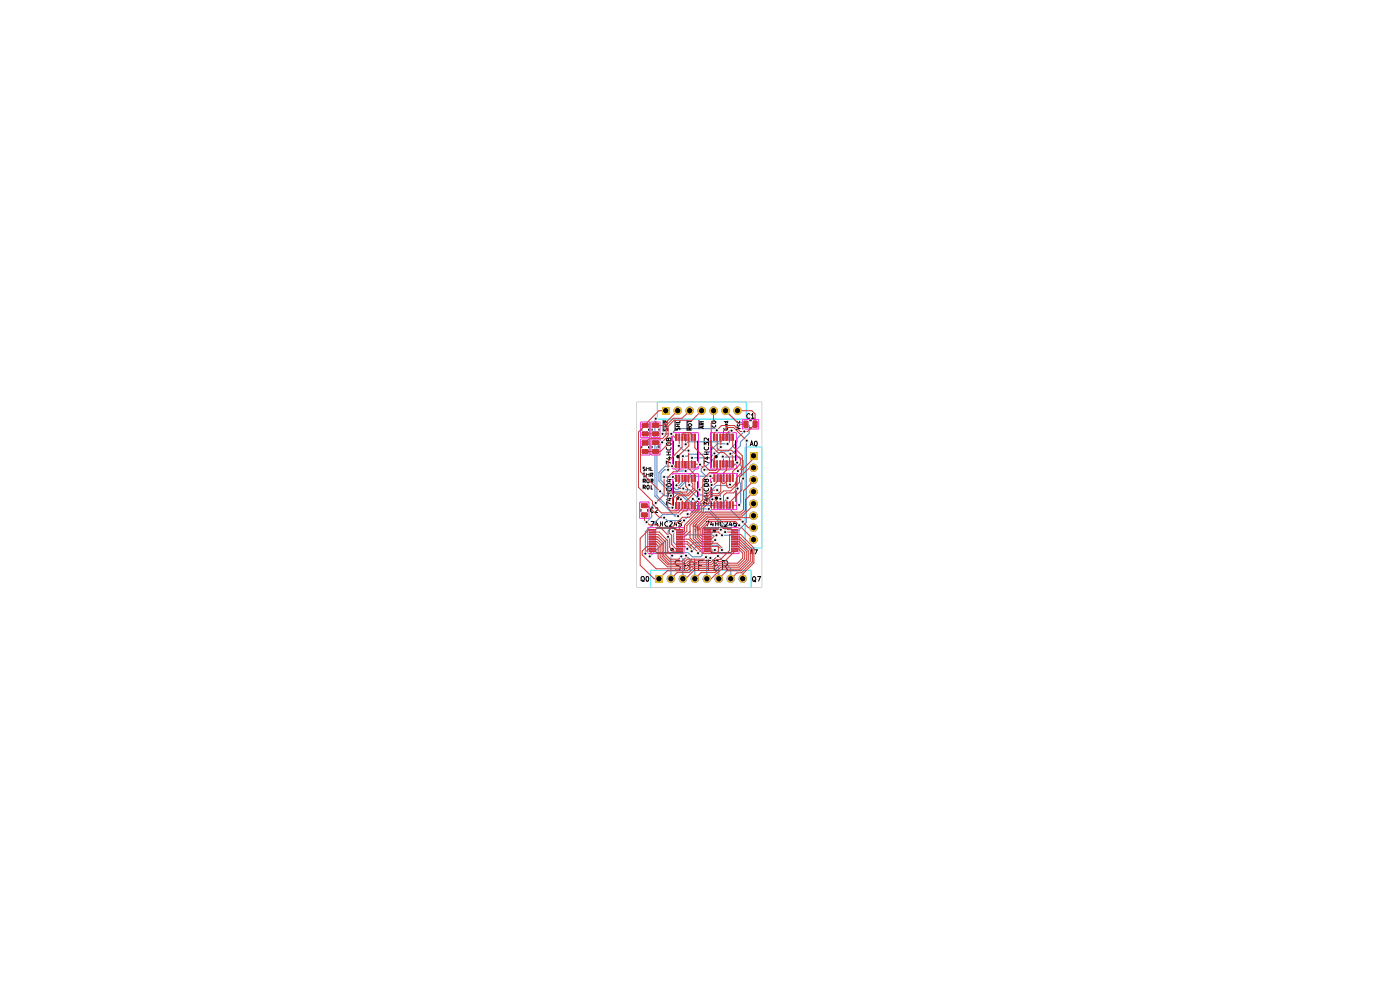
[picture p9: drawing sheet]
<svg xmlns="http://www.w3.org/2000/svg" width="297mm" height="210mm" viewBox="0 0 297 210" stroke-linecap="round" stroke-linejoin="round" font-family="sans-serif">
<path d="M139.4 85.3h18.9v3.6h-18.9zM158.1 94.8h3.5v21.4h-3.5zM138 121h21.3v3.6h-21.3z" fill="none" stroke="#26e9ff" stroke-width=".21"/>
<g fill="#02ffee">
<path d="M140.4 86.3h1.7v1.7h-1.7z"/>
<path d="M138.9 121.9h1.7v1.7h-1.7z"/>
<path d="M159 95.8h1.7v1.7h-1.7z"/>
<circle cx="146.3" cy="87.1" r=".89"/>
<circle cx="148.8" cy="87.1" r=".89"/>
<circle cx="151.4" cy="87.1" r=".89"/>
<circle cx="153.9" cy="87.1" r=".89"/>
<circle cx="156.5" cy="87.1" r=".89"/>
<circle cx="143.8" cy="87.1" r=".89"/>
<circle cx="142.3" cy="122.8" r=".89"/>
<circle cx="144.9" cy="122.8" r=".89"/>
<circle cx="147.4" cy="122.8" r=".89"/>
<circle cx="149.9" cy="122.8" r=".89"/>
<circle cx="152.5" cy="122.8" r=".89"/>
<circle cx="155" cy="122.8" r=".89"/>
<circle cx="157.6" cy="122.8" r=".89"/>
<circle cx="159.9" cy="99.2" r=".89"/>
<circle cx="159.9" cy="101.8" r=".89"/>
<circle cx="159.9" cy="104.3" r=".89"/>
<circle cx="159.9" cy="106.8" r=".89"/>
<circle cx="159.9" cy="109.4" r=".89"/>
<circle cx="159.9" cy="111.9" r=".89"/>
<circle cx="159.9" cy="114.5" r=".89"/>
</g>
<g fill="none" stroke="#4d7fc4" stroke-width=".21">
<path d="M139.1 88.8l-.2 .2v16.2l4.3 4.3h.6l-.4-.4h-2.8l-3.7 3.7v4.6M140.5 93.8l-1.1 1v10.4l2.5 2.5h.8M140.5 92h.1M141.7 99.7h-.7l-.8 .7v1.5l1.7 1.6h.4M144 94.6l1 1h1M145.5 99.9h-1.9l-1-1h-1.5l-1.3 1.3v1.8l1.9 2h.5l.6 .6h1.4l3.3 3.3h2.9l3.4 3.5h3M146.8 97.1h.1M148.5 98.6l-4.4 4.4h-.6M149.4 99.7h5.4l1.6-1.6 .9 .8v1.9l-.4 .4v1.1l.2 .3v4.2l-.3 .3M151.6 96.2h.1M152.1 91.3l-.4-.4h-8.1l-1.2 1.1h-1.9M152.9 94.8l-2.3 2.3h-3.8"/>
<path d="M153.3 96.9h3.6l.7 .8v3.8M153.9 87.1l2.6 2.6h1.7l.7 .6v1.6l-1.8 1.9v.8l-1.8 1.7h-.4M154.3 94.1h-2.2l-2.1 2.3h-3.8l-.4 .4h-.9M155.2 91.4l-2.3 2.3h-6.9l-.5 .5M156.5 99.9v3.7M157.9 91.5l-1.5 1.5v.7l-1.9 2h-1.4l-3.3 3.2h-.5l-.5 .5v.6l1 1M158.4 93.5l-.1 17.3-2.7 2.7h-2.4M139.1 106.7l-.8 .8v2.1l-1.1 1.1M140 104.2l1 1h1.3M140.9 101.2h.1M142.3 103.5h.1M142.3 103.5l.7 .7h1.4l2.9 3.1h6.8l3.5 3.4"/>
<path d="M142.6 117.9l-.3 .2v4.7M142.7 112.7l.2 .2v2.2l2 2.1h1l1 .9h1.7l.3-.2v-.6l.7-.6h2M144.4 105.9v.3l2.5 2.4h3.6l3.3 3.4v.9M144.5 118l.4 .4v4.4M144.9 103.6l.3 .3h1.1l2 1.9M145.5 117.9l1.9 1.8v3.1M145.9 109.1v.5l-.8 .8h-3.5l-.7-.6M149.8 118.2l.1 .2v4.4M150.7 101h-4.1l-2.8 2.8h-.5l-.6-.6v-2h-1.8M150.7 118.4l1.8 1.7v2.7M151 102.9l-.3 .2h-1.6l-.7 .8M151.7 114.6h.1"/>
<path d="M151.7 114.6l-1.2 1.2h-2.7l-1.1 1.1M152 113.5h-.9l-1.6 1.6h-2.3l-1.4 1.3M152.1 104l.7 .7v1.1M152.3 117.9l2.7 2.7v2.2M152.9 112.4h-1.2l-1 1.1h-6.3l-1.4-1.5h-.6l-.7 .6v1.5l-3.9 3.9M153.2 116.7l-1.1-1h-.9l-.6 .5h-1.4l-1.1 1.1M154.3 105.7l-1.1 1.1h-5.2l-1-1M154.9 102.8l-.3 .2h-2.6l-.9 .8v2.1h-1.2l-.9-.9h-.5l-2.1-2.1h-.2M156.5 103.6h.1M157.6 101.5h.1"/>
</g>
<path d="M135 85.3h26.6v39.3h-26.6z" fill="none" stroke="#d0d2cd" stroke-width=".21"/>
<path d="M135.9 93.1h1.9v3.4h-1.9zM135.9 89.5h1.9v3.3h-1.9zM138.1 89.5h1.9v3.3h-1.9zM138.1 93.1h1.9v3.4h-1.9zM142.7 91.8h5.5v7.7h-5.5zM150.7 91.8h5.5v7.7h-5.5zM157.5 89h3.5v2h-3.5zM135.7 106.5h2v3.5h-2zM137.4 111.9h7.7v5.5h-7.7zM142.7 100.5h5.5v7.7h-5.5zM149.1 111.9h7.7v5.5h-7.7zM150.8 100.4h5.5v7.7h-5.5z" fill="none" stroke="#ff26e2" stroke-width=".21"/>
<path d="M143.5 116.8h1.3v.2h-1.3z" fill="#b4a09a"/>
<path d="M143.5 116.8h1.3v.2h-1.3z" fill="none" stroke="#b4a09a" stroke-width=".21"/>
<path d="M143.5 116.3h1.3v.2h-1.3z" fill="#b4a09a"/>
<path d="M143.5 116.3h1.3v.2h-1.3z" fill="none" stroke="#b4a09a" stroke-width=".21"/>
<path d="M143.5 115.8h1.3v.2h-1.3z" fill="#b4a09a"/>
<path d="M143.5 115.8h1.3v.2h-1.3z" fill="none" stroke="#b4a09a" stroke-width=".21"/>
<path d="M143.5 115.3h1.3v.2h-1.3z" fill="#b4a09a"/>
<path d="M143.5 115.3h1.3v.2h-1.3z" fill="none" stroke="#b4a09a" stroke-width=".21"/>
<path d="M143.5 114.8h1.3v.2h-1.3z" fill="#b4a09a"/>
<path d="M143.5 114.8h1.3v.2h-1.3z" fill="none" stroke="#b4a09a" stroke-width=".21"/>
<path d="M143.5 114.3h1.3v.2h-1.3z" fill="#b4a09a"/>
<path d="M143.5 114.3h1.3v.2h-1.3z" fill="none" stroke="#b4a09a" stroke-width=".21"/>
<path d="M143.5 113.8h1.3v.2h-1.3z" fill="#b4a09a"/>
<path d="M143.5 113.8h1.3v.2h-1.3z" fill="none" stroke="#b4a09a" stroke-width=".21"/>
<path d="M143.5 113.3h1.3v.2h-1.3z" fill="#b4a09a"/>
<path d="M143.5 113.3h1.3v.2h-1.3z" fill="none" stroke="#b4a09a" stroke-width=".21"/>
<path d="M143.5 112.9h1.3z" fill="#b4a09a"/>
<path d="M143.5 112.9h1.3z" fill="none" stroke="#b4a09a" stroke-width=".21"/>
<path d="M143.5 112.4h1.3z" fill="#b4a09a"/>
<path d="M143.5 112.4h1.3z" fill="none" stroke="#b4a09a" stroke-width=".21"/>
<path d="M137.8 112.4h1.3z" fill="#b4a09a"/>
<path d="M137.8 112.4h1.3z" fill="none" stroke="#b4a09a" stroke-width=".21"/>
<path d="M137.8 112.9h1.3z" fill="#b4a09a"/>
<path d="M137.8 112.9h1.3z" fill="none" stroke="#b4a09a" stroke-width=".21"/>
<path d="M137.8 113.3h1.3v.2h-1.3z" fill="#b4a09a"/>
<path d="M137.8 113.3h1.3v.2h-1.3z" fill="none" stroke="#b4a09a" stroke-width=".21"/>
<path d="M137.8 113.8h1.3v.2h-1.3z" fill="#b4a09a"/>
<path d="M137.8 113.8h1.3v.2h-1.3z" fill="none" stroke="#b4a09a" stroke-width=".21"/>
<path d="M137.8 114.3h1.3v.2h-1.3z" fill="#b4a09a"/>
<path d="M137.8 114.3h1.3v.2h-1.3z" fill="none" stroke="#b4a09a" stroke-width=".21"/>
<path d="M137.8 114.8h1.3v.2h-1.3z" fill="#b4a09a"/>
<path d="M137.8 114.8h1.3v.2h-1.3z" fill="none" stroke="#b4a09a" stroke-width=".21"/>
<path d="M137.8 115.3h1.3v.2h-1.3z" fill="#b4a09a"/>
<path d="M137.8 115.3h1.3v.2h-1.3z" fill="none" stroke="#b4a09a" stroke-width=".21"/>
<path d="M137.8 115.8h1.3v.2h-1.3z" fill="#b4a09a"/>
<path d="M137.8 115.8h1.3v.2h-1.3z" fill="none" stroke="#b4a09a" stroke-width=".21"/>
<path d="M137.8 116.3h1.3v.2h-1.3z" fill="#b4a09a"/>
<path d="M137.8 116.3h1.3v.2h-1.3z" fill="none" stroke="#b4a09a" stroke-width=".21"/>
<path d="M137.8 116.8h1.3v.2h-1.3z" fill="#b4a09a"/>
<path d="M137.8 116.8h1.3v.2h-1.3z" fill="none" stroke="#b4a09a" stroke-width=".21"/>
<path d="M149.4 112.4h1.4z" fill="#b4a09a"/>
<path d="M149.4 112.4h1.4z" fill="none" stroke="#b4a09a" stroke-width=".21"/>
<path d="M149.4 112.9h1.4z" fill="#b4a09a"/>
<path d="M149.4 112.9h1.4z" fill="none" stroke="#b4a09a" stroke-width=".21"/>
<path d="M149.4 113.3h1.4v.2h-1.4z" fill="#b4a09a"/>
<path d="M149.4 113.3h1.4v.2h-1.4z" fill="none" stroke="#b4a09a" stroke-width=".21"/>
<path d="M149.4 113.8h1.4v.2h-1.4z" fill="#b4a09a"/>
<path d="M149.4 113.8h1.4v.2h-1.4z" fill="none" stroke="#b4a09a" stroke-width=".21"/>
<path d="M149.4 114.3h1.4v.2h-1.4z" fill="#b4a09a"/>
<path d="M149.4 114.3h1.4v.2h-1.4z" fill="none" stroke="#b4a09a" stroke-width=".21"/>
<path d="M149.4 114.8h1.4v.2h-1.4z" fill="#b4a09a"/>
<path d="M149.4 114.8h1.4v.2h-1.4z" fill="none" stroke="#b4a09a" stroke-width=".21"/>
<path d="M149.4 115.3h1.4v.2h-1.4z" fill="#b4a09a"/>
<path d="M149.4 115.3h1.4v.2h-1.4z" fill="none" stroke="#b4a09a" stroke-width=".21"/>
<path d="M149.4 115.8h1.4v.2h-1.4z" fill="#b4a09a"/>
<path d="M149.4 115.8h1.4v.2h-1.4z" fill="none" stroke="#b4a09a" stroke-width=".21"/>
<path d="M149.4 116.3h1.4v.2h-1.4z" fill="#b4a09a"/>
<path d="M149.4 116.3h1.4v.2h-1.4z" fill="none" stroke="#b4a09a" stroke-width=".21"/>
<path d="M149.4 116.8h1.4v.2h-1.4z" fill="#b4a09a"/>
<path d="M149.4 116.8h1.4v.2h-1.4z" fill="none" stroke="#b4a09a" stroke-width=".21"/>
<path d="M155.2 116.8h1.3v.2h-1.3z" fill="#b4a09a"/>
<path d="M155.2 116.8h1.3v.2h-1.3z" fill="none" stroke="#b4a09a" stroke-width=".21"/>
<path d="M155.2 116.3h1.3v.2h-1.3z" fill="#b4a09a"/>
<path d="M155.2 116.3h1.3v.2h-1.3z" fill="none" stroke="#b4a09a" stroke-width=".21"/>
<path d="M155.2 115.8h1.3v.2h-1.3z" fill="#b4a09a"/>
<path d="M155.2 115.8h1.3v.2h-1.3z" fill="none" stroke="#b4a09a" stroke-width=".21"/>
<path d="M155.2 115.3h1.3v.2h-1.3z" fill="#b4a09a"/>
<path d="M155.2 115.3h1.3v.2h-1.3z" fill="none" stroke="#b4a09a" stroke-width=".21"/>
<path d="M155.2 114.8h1.3v.2h-1.3z" fill="#b4a09a"/>
<path d="M155.2 114.8h1.3v.2h-1.3z" fill="none" stroke="#b4a09a" stroke-width=".21"/>
<path d="M155.2 114.3h1.3v.2h-1.3z" fill="#b4a09a"/>
<path d="M155.2 114.3h1.3v.2h-1.3z" fill="none" stroke="#b4a09a" stroke-width=".21"/>
<path d="M155.2 113.8h1.3v.2h-1.3z" fill="#b4a09a"/>
<path d="M155.2 113.8h1.3v.2h-1.3z" fill="none" stroke="#b4a09a" stroke-width=".21"/>
<path d="M155.2 113.3h1.3v.2h-1.3z" fill="#b4a09a"/>
<path d="M155.2 113.3h1.3v.2h-1.3z" fill="none" stroke="#b4a09a" stroke-width=".21"/>
<path d="M155.2 112.9h1.3z" fill="#b4a09a"/>
<path d="M155.2 112.9h1.3z" fill="none" stroke="#b4a09a" stroke-width=".21"/>
<path d="M155.2 112.4h1.3z" fill="#b4a09a"/>
<path d="M155.2 112.4h1.3z" fill="none" stroke="#b4a09a" stroke-width=".21"/>
<path d="M151.5 106.5h.1v1.3h-.1z" fill="#b4a09a"/>
<path d="M151.5 106.5h.1v1.3h-.1z" fill="none" stroke="#b4a09a" stroke-width=".21"/>
<path d="M152.1 106.5h.2v1.3h-.2z" fill="#b4a09a"/>
<path d="M152.1 106.5h.2v1.3h-.2z" fill="none" stroke="#b4a09a" stroke-width=".21"/>
<path d="M152.7 106.5h.3v1.3h-.3z" fill="#b4a09a"/>
<path d="M152.7 106.5h.3v1.3h-.3z" fill="none" stroke="#b4a09a" stroke-width=".21"/>
<path d="M153.4 106.5h.2v1.3h-.2z" fill="#b4a09a"/>
<path d="M153.4 106.5h.2v1.3h-.2z" fill="none" stroke="#b4a09a" stroke-width=".21"/>
<path d="M154.1 106.5h.2v1.3h-.2z" fill="#b4a09a"/>
<path d="M154.1 106.5h.2v1.3h-.2z" fill="none" stroke="#b4a09a" stroke-width=".21"/>
<path d="M154.7 106.5h.2v1.3h-.2z" fill="#b4a09a"/>
<path d="M154.7 106.5h.2v1.3h-.2z" fill="none" stroke="#b4a09a" stroke-width=".21"/>
<path d="M155.4 106.5h.1v1.3h-.1z" fill="#b4a09a"/>
<path d="M155.4 106.5h.1v1.3h-.1z" fill="none" stroke="#b4a09a" stroke-width=".21"/>
<path d="M155.4 100.8h.1v1.3h-.1z" fill="#b4a09a"/>
<path d="M155.4 100.8h.1v1.3h-.1z" fill="none" stroke="#b4a09a" stroke-width=".21"/>
<path d="M154.7 100.8h.2v1.3h-.2z" fill="#b4a09a"/>
<path d="M154.7 100.8h.2v1.3h-.2z" fill="none" stroke="#b4a09a" stroke-width=".21"/>
<path d="M154.1 100.8h.2v1.3h-.2z" fill="#b4a09a"/>
<path d="M154.1 100.8h.2v1.3h-.2z" fill="none" stroke="#b4a09a" stroke-width=".21"/>
<path d="M153.4 100.8h.2v1.3h-.2z" fill="#b4a09a"/>
<path d="M153.4 100.8h.2v1.3h-.2z" fill="none" stroke="#b4a09a" stroke-width=".21"/>
<path d="M152.7 100.8h.3v1.3h-.3z" fill="#b4a09a"/>
<path d="M152.7 100.8h.3v1.3h-.3z" fill="none" stroke="#b4a09a" stroke-width=".21"/>
<path d="M152.1 100.8h.2v1.3h-.2z" fill="#b4a09a"/>
<path d="M152.1 100.8h.2v1.3h-.2z" fill="none" stroke="#b4a09a" stroke-width=".21"/>
<path d="M151.5 100.8h.1v1.3h-.1z" fill="#b4a09a"/>
<path d="M151.5 100.8h.1v1.3h-.1z" fill="none" stroke="#b4a09a" stroke-width=".21"/>
<path d="M143.3 106.6h.3v1.3h-.3z" fill="#b4a09a"/>
<path d="M143.3 106.6h.3v1.3h-.3z" fill="none" stroke="#b4a09a" stroke-width=".21"/>
<path d="M144 106.6h.2v1.3h-.2z" fill="#b4a09a"/>
<path d="M144 106.6h.2v1.3h-.2z" fill="none" stroke="#b4a09a" stroke-width=".21"/>
<path d="M144.7 106.6h.2v1.3h-.2z" fill="#b4a09a"/>
<path d="M144.7 106.6h.2v1.3h-.2z" fill="none" stroke="#b4a09a" stroke-width=".21"/>
<path d="M145.3 106.6h.2v1.3h-.2z" fill="#b4a09a"/>
<path d="M145.3 106.6h.2v1.3h-.2z" fill="none" stroke="#b4a09a" stroke-width=".21"/>
<path d="M146 106.6h.1v1.3h-.1z" fill="#b4a09a"/>
<path d="M146 106.6h.1v1.3h-.1z" fill="none" stroke="#b4a09a" stroke-width=".21"/>
<path d="M136.2 107h1v.5h-1z" fill="#b4a09a"/>
<path d="M136.2 107h1v.5h-1z" fill="none" stroke="#b4a09a" stroke-width=".51"/>
<path d="M136.2 109h1v.5h-1z" fill="#b4a09a"/>
<path d="M136.2 109h1v.5h-1z" fill="none" stroke="#b4a09a" stroke-width=".51"/>
<path d="M146.6 106.6h.2v1.3h-.2z" fill="#b4a09a"/>
<path d="M146.6 106.6h.2v1.3h-.2z" fill="none" stroke="#b4a09a" stroke-width=".21"/>
<path d="M147.2 106.6h.3v1.3h-.3z" fill="#b4a09a"/>
<path d="M147.2 106.6h.3v1.3h-.3z" fill="none" stroke="#b4a09a" stroke-width=".21"/>
<path d="M147.2 100.8h.3v1.3h-.3z" fill="#b4a09a"/>
<path d="M147.2 100.8h.3v1.3h-.3z" fill="none" stroke="#b4a09a" stroke-width=".21"/>
<path d="M146.6 100.8h.2v1.3h-.2z" fill="#b4a09a"/>
<path d="M146.6 100.8h.2v1.3h-.2z" fill="none" stroke="#b4a09a" stroke-width=".21"/>
<path d="M146 100.8h.1v1.3h-.1z" fill="#b4a09a"/>
<path d="M146 100.8h.1v1.3h-.1z" fill="none" stroke="#b4a09a" stroke-width=".21"/>
<path d="M145.3 100.8h.2v1.3h-.2z" fill="#b4a09a"/>
<path d="M145.3 100.8h.2v1.3h-.2z" fill="none" stroke="#b4a09a" stroke-width=".21"/>
<path d="M144.7 100.8h.2v1.3h-.2z" fill="#b4a09a"/>
<path d="M144.7 100.8h.2v1.3h-.2z" fill="none" stroke="#b4a09a" stroke-width=".21"/>
<path d="M144 100.8h.2v1.3h-.2z" fill="#b4a09a"/>
<path d="M144 100.8h.2v1.3h-.2z" fill="none" stroke="#b4a09a" stroke-width=".21"/>
<path d="M143.3 100.8h.3v1.3h-.3z" fill="#b4a09a"/>
<path d="M143.3 100.8h.3v1.3h-.3z" fill="none" stroke="#b4a09a" stroke-width=".21"/>
<path d="M143.3 97.9h.3v1.2h-.3z" fill="#b4a09a"/>
<path d="M143.3 97.9h.3v1.2h-.3z" fill="none" stroke="#b4a09a" stroke-width=".21"/>
<path d="M144 97.9h.2v1.2h-.2z" fill="#b4a09a"/>
<path d="M144 97.9h.2v1.2h-.2z" fill="none" stroke="#b4a09a" stroke-width=".21"/>
<path d="M147.2 92.1h.3v1.3h-.3z" fill="#b4a09a"/>
<path d="M147.2 92.1h.3v1.3h-.3z" fill="none" stroke="#b4a09a" stroke-width=".21"/>
<path d="M146.6 92.1h.2v1.3h-.2z" fill="#b4a09a"/>
<path d="M146.6 92.1h.2v1.3h-.2z" fill="none" stroke="#b4a09a" stroke-width=".21"/>
<path d="M146 92.1h.1v1.3h-.1z" fill="#b4a09a"/>
<path d="M146 92.1h.1v1.3h-.1z" fill="none" stroke="#b4a09a" stroke-width=".21"/>
<path d="M138.6 89.9h.9v.6h-.9z" fill="#b4a09a"/>
<path d="M138.6 89.9h.9v.6h-.9z" fill="none" stroke="#b4a09a" stroke-width=".51"/>
<path d="M138.6 91.8h.9v.5h-.9z" fill="#b4a09a"/>
<path d="M138.6 91.8h.9v.5h-.9z" fill="none" stroke="#b4a09a" stroke-width=".51"/>
<path d="M136.4 90h.9v.5h-.9z" fill="#b4a09a"/>
<path d="M136.4 90h.9v.5h-.9z" fill="none" stroke="#b4a09a" stroke-width=".51"/>
<path d="M136.4 91.8h.9v.5h-.9z" fill="#b4a09a"/>
<path d="M136.4 91.8h.9v.5h-.9z" fill="none" stroke="#b4a09a" stroke-width=".51"/>
<path d="M138.6 93.6h.9v.5h-.9z" fill="#b4a09a"/>
<path d="M138.6 93.6h.9v.5h-.9z" fill="none" stroke="#b4a09a" stroke-width=".51"/>
<path d="M138.6 95.5h.9v.5h-.9z" fill="#b4a09a"/>
<path d="M138.6 95.5h.9v.5h-.9z" fill="none" stroke="#b4a09a" stroke-width=".51"/>
<path d="M136.4 93.6h.9v.6h-.9z" fill="#b4a09a"/>
<path d="M136.4 93.6h.9v.6h-.9z" fill="none" stroke="#b4a09a" stroke-width=".51"/>
<path d="M136.4 95.5h.9v.5h-.9z" fill="#b4a09a"/>
<path d="M136.4 95.5h.9v.5h-.9z" fill="none" stroke="#b4a09a" stroke-width=".51"/>
<path d="M145.3 92.1h.2v1.3h-.2z" fill="#b4a09a"/>
<path d="M145.3 92.1h.2v1.3h-.2z" fill="none" stroke="#b4a09a" stroke-width=".21"/>
<path d="M144.7 92.1h.2v1.3h-.2z" fill="#b4a09a"/>
<path d="M144.7 92.1h.2v1.3h-.2z" fill="none" stroke="#b4a09a" stroke-width=".21"/>
<path d="M144 92.1h.2v1.3h-.2z" fill="#b4a09a"/>
<path d="M144 92.1h.2v1.3h-.2z" fill="none" stroke="#b4a09a" stroke-width=".21"/>
<path d="M143.3 92.1h.3v1.3h-.3z" fill="#b4a09a"/>
<path d="M143.3 92.1h.3v1.3h-.3z" fill="none" stroke="#b4a09a" stroke-width=".21"/>
<path d="M144.7 97.9h.2v1.2h-.2z" fill="#b4a09a"/>
<path d="M144.7 97.9h.2v1.2h-.2z" fill="none" stroke="#b4a09a" stroke-width=".21"/>
<path d="M145.3 97.9h.2v1.2h-.2z" fill="#b4a09a"/>
<path d="M145.3 97.9h.2v1.2h-.2z" fill="none" stroke="#b4a09a" stroke-width=".21"/>
<path d="M146 97.9h.1v1.2h-.1z" fill="#b4a09a"/>
<path d="M146 97.9h.1v1.2h-.1z" fill="none" stroke="#b4a09a" stroke-width=".21"/>
<path d="M146.6 97.9h.2v1.2h-.2z" fill="#b4a09a"/>
<path d="M146.6 97.9h.2v1.2h-.2z" fill="none" stroke="#b4a09a" stroke-width=".21"/>
<path d="M147.2 97.9h.3v1.2h-.3z" fill="#b4a09a"/>
<path d="M147.2 97.9h.3v1.2h-.3z" fill="none" stroke="#b4a09a" stroke-width=".21"/>
<path d="M151.4 97.8h.2v1.3h-.2z" fill="#b4a09a"/>
<path d="M151.4 97.8h.2v1.3h-.2z" fill="none" stroke="#b4a09a" stroke-width=".21"/>
<path d="M152.1 97.8h.1v1.3h-.1z" fill="#b4a09a"/>
<path d="M152.1 97.8h.1v1.3h-.1z" fill="none" stroke="#b4a09a" stroke-width=".21"/>
<path d="M152.7 97.8h.2v1.3h-.2z" fill="#b4a09a"/>
<path d="M152.7 97.8h.2v1.3h-.2z" fill="none" stroke="#b4a09a" stroke-width=".21"/>
<path d="M153.3 97.8h.3v1.3h-.3z" fill="#b4a09a"/>
<path d="M153.3 97.8h.3v1.3h-.3z" fill="none" stroke="#b4a09a" stroke-width=".21"/>
<path d="M154 97.8h.3v1.3h-.3z" fill="#b4a09a"/>
<path d="M154 97.8h.3v1.3h-.3z" fill="none" stroke="#b4a09a" stroke-width=".21"/>
<path d="M154.7 97.8h.2v1.3h-.2z" fill="#b4a09a"/>
<path d="M154.7 97.8h.2v1.3h-.2z" fill="none" stroke="#b4a09a" stroke-width=".21"/>
<path d="M155.3 97.8h.2v1.3h-.2z" fill="#b4a09a"/>
<path d="M155.3 97.8h.2v1.3h-.2z" fill="none" stroke="#b4a09a" stroke-width=".21"/>
<path d="M158 89.5h.5v1h-.5z" fill="#b4a09a"/>
<path d="M158 89.5h.5v1h-.5z" fill="none" stroke="#b4a09a" stroke-width=".51"/>
<path d="M159.9 89.5h.5v1h-.5z" fill="#b4a09a"/>
<path d="M159.9 89.5h.5v1h-.5z" fill="none" stroke="#b4a09a" stroke-width=".51"/>
<path d="M155.3 92.1h.2v1.3h-.2z" fill="#b4a09a"/>
<path d="M155.3 92.1h.2v1.3h-.2z" fill="none" stroke="#b4a09a" stroke-width=".21"/>
<path d="M154.7 92.1h.2v1.3h-.2z" fill="#b4a09a"/>
<path d="M154.7 92.1h.2v1.3h-.2z" fill="none" stroke="#b4a09a" stroke-width=".21"/>
<path d="M154 92.1h.3v1.3h-.3z" fill="#b4a09a"/>
<path d="M154 92.1h.3v1.3h-.3z" fill="none" stroke="#b4a09a" stroke-width=".21"/>
<path d="M153.3 92.1h.3v1.3h-.3z" fill="#b4a09a"/>
<path d="M153.3 92.1h.3v1.3h-.3z" fill="none" stroke="#b4a09a" stroke-width=".21"/>
<path d="M152.7 92.1h.2v1.3h-.2z" fill="#b4a09a"/>
<path d="M152.7 92.1h.2v1.3h-.2z" fill="none" stroke="#b4a09a" stroke-width=".21"/>
<path d="M152.1 92.1h.1v1.3h-.1z" fill="#b4a09a"/>
<path d="M152.1 92.1h.1v1.3h-.1z" fill="none" stroke="#b4a09a" stroke-width=".21"/>
<path d="M151.4 92.1h.2v1.3h-.2z" fill="#b4a09a"/>
<path d="M151.4 92.1h.2v1.3h-.2z" fill="none" stroke="#b4a09a" stroke-width=".21"/>
<g fill="none" stroke="#000" stroke-width=".21">
<path d="M136.1 90.9v.5M136.1 94.7v.4M136.9 99.1h-.5v.3l.5 .1-.1 .4h-.4M137.2 99.1v.8M137.2 99.4h.5M137.6 90.9v.5M137.6 94.7v.4M137.7 99.1v.8M138 99.1v.8h.5M138.3 90.9v.5M138.3 94.6v.5M139.8 90.9v.5"/>
<path d="M139.8 94.6v.5M140.7 89.1v2.5M140.8 90.6h.9M140.8 90.1h.9M140.9 90.9l-.1 .3 .2 .2 .4-.5 .3 .2-.1 .3M141.3 89.7l-.1-.4-.4 .2v.2h.9M141.3 90.1v.5M141.4 94.1l.1-.2h.7l.2 .4-.2 .1h-.7zM141.4 95.9h1M141.4 96.5h1M141.4 94.9v.2l.2 .4h.5l.3-.4-.1-.2M141.7 97h.7"/>
<path d="M141.7 89.3l-.4 .2M141.8 93.2l.1-.3h.3l.2 .3-.1 .3h-.4l-.1-.5-.3-.1-.1 .3v.3h.3l.1-.2M141.9 95.9v.6M142 96.8v.7l-.6-.3M142.4 98.3l-1-.5v.7M142.8 93.5v5.7M143.2 89.1v2.3M143.4 90.5h.8M143.4 90h.8M143.5 90.8v.4h.2l.2-.4 .3 .1-.1 .3M143.8 90v.5M144.2 89.2v.4h-.8"/>
<path d="M145.8 89.1v2.3M145.9 90.1l.6-.2 .3 .3-.3 .3h-.2zM145.9 89.2v.5M145.9 89.5h.9M146.3 91.2v-.4l-.2-.1-.2 .2v.3h.9M146.8 90.7l-.5 .3M148 93.5v4.4M148.3 89.1v1.9M148.5 89.4h.8M148.9 90.1v-.4l-.4 .1v.3h.8M149.1 90.5v.4M149.3 90.4l-.8 .2 .8 .3"/>
<path d="M149.3 89.7l-.4 .3M149.4 94.4v-.5l.3 .3 .2-.3h.4l-.1 .5M149.4 96.4h.9M149.4 95.9h.9M149.5 94.8l-.1 .4a.55 .55 0 0 0 .9 0l-.1-.4M149.7 97h.6M149.8 95.9v.5M150.1 96.8v.6l-.8-.2M150.3 98.2l-.9-.5v.7M150.3 92.9v.6l-.5-.6-.4 .1 .1 .4M150.9 93.4v5.8M151 89.5a.46 .46 0 0 1 .5-.3 .46 .46 0 0 1 .3 .4l-.1 .2h-.5z"/>
<path d="M151.1 90.1l-.1 .2a.43 .43 0 0 0 .4 .3 .43 .43 0 0 0 .4-.3v-.2M153.5 89.4h.9M153.6 90.8l-.1 .2 .3 .2h.4l.2-.2-.1-.3h-.2v.2M153.9 89.4v.3h.4v-.3M154.4 90l-.5 .1v.3h.5M156 93.4v4.4M156.1 90.6l.8 .3-.8 .2M156.4 90l.1 .4 .4-.2-.1-.2M156.4 89.3l.1 .4 .4-.2-.1-.2M158.9 89.2h.6M158.9 90.8h.6M159.1 87.9a.42 .42 0 0 0-.6 0 .42 .42 0 0 0 0 .6l.2 .2 .4-.1"/>
<path d="M159.1 94.6l.4-1 .3 1M159.2 94.3h.4M159.4 88.1l.3-.4v1M159.4 88.7h.6M160.1 93.8l.1-.2a.52 .52 0 0 1 .5 .5 .52 .52 0 0 1-.4 .5l-.2-.2zM136 107.9v.6M136.4 102.1h.5v-.5h-.5v.8M136.4 103.3h.5v-.2l-.1-.2h-.4v.9M136.6 102.1l.3 .3M136.6 103.3l.3 .5M136.9 100.4l-.5 .1v.1l.5 .3-.1 .2h-.4M137.2 100.4v.7"/>
<path d="M137.2 100.7h.5M137.4 101.6l.3 .1-.1 .7h-.2l-.2-.2zM137.4 102.9l.3 .2v.5l-.2 .2-.3-.3zM137.4 107.9v.6M137.7 100.4v.7M138 110.6h.7l-.4 1M138 100.8h.4l.1-.4h-.5v.7M138.1 102.1h.4v-.5h-.4v.8M138.1 102.9v.9h.4M138.2 100.8l.3 .3M138.3 102.1l.3 .3M138.6 107.8l-.3-.1-.3 .2v.6l.3 .2 .3-.1"/>
<path d="M139 107.8h.5v.3l-.6 .6h.6M139.1 117.3h5.8M139.1 112h4.4M139.3 110.6l-.2 .7h.6M139.5 111v.6M140.1 110.6v1M140.1 111.1h.5M140.6 110.6v1M141.4 102.7a.63 .63 0 0 1 1.1 .2l-.3 .3h-.6zM141.4 105.2h1.1M141.4 104.6h1.1M141.5 103.6l-.1 .4a.52 .52 0 0 0 .7 .2 .52 .52 0 0 0 .3-.6h-.1"/>
<path d="M141.7 110.7l-.3-.1-.4 .4 .3 .6 .4-.1M141.8 105.7h.7M141.8 101.7h.7M141.9 104.6v.6M142 110.7l.5-.1 .1 .3-.6 .7h.6M142.1 105.5v.7l-.7-.2M142.1 101.6v.6l-.7-.2M142.5 107l-1.1-.5v.6M142.8 102.1v5.8M143.2 110.6l-.2 .7h.6M143.5 111v.6M144.3 119l-.7-.1-.4 .6a.95 .95 0 0 0 .9 .6l.2 .3-.2 .5h-.9"/>
<path d="M144.5 110.6h-.5v.5l.4-.1 .2 .5-.2 .1-.4-.1M145.2 118.9v2M145.2 119.9h1.1M146.3 118.9v2M147.3 118.9v2M148 102.1v4.4M148.2 119.9h.7M149.2 118.9h-1v2M149.3 105.2h1M149.3 104.6h1M149.4 112h5.8M149.4 103.6a.45 .45 0 0 0 .4 .6 .45 .45 0 0 0 .4-.6"/>
<path d="M149.4 102.7a.58 .58 0 0 1 .9 .2l-.1 .3h-.7l-.2-.3zM149.6 118.9h1.2M149.6 105.7h.7M149.7 110.6h.7l-.4 1M149.7 101.8l.2-.2 .4 .2v.3l-.4 .1-.2-.1v-.4l-.2-.1-.2 .5 .2 .1 .2-.1M149.8 104.6v.6M150 105.5v.7l-.7-.2M150.2 118.9v2M150.3 107l-1-.5v.6M150.8 117.3h4.4M150.9 102.1v5.8M151 110.6l-.3 .7h.6"/>
<path d="M151.3 111v.6M151.5 119.9h.7M151.8 111.1h.6M151.8 110.6v1M152.4 110.6v1M152.4 118.9h-.9v2h.9M153.4 110.7l-.3-.1-.3 .3v.5l.2 .2 .4-.1M153.7 110.7h.6v.3l-.6 .6h.6M155 110.6l-.3 .7h.6M155.2 111v.6M156.1 102.1v4.4M156.2 110.6h-.5v.5l.5-.1v.6l-.5-.1"/>
<path d="M159.1 117.6l.4-1 .3 1M159.2 117.3h.4M160 116.6h.7l-.5 1M136 122.5l.2-.2h.3a.66 .66 0 0 1-.1 1l-.4-.2zM136.2 123.1l.5 .3M137.1 122.4l.1-.1a.52 .52 0 0 1 .5 .5 .52 .52 0 0 1-.4 .5l-.3-.4zM153.3 120l.9-.1 .2-.3-.2-.6-.9-.1v2M153.8 120l.6 .9M159.8 123.1l.6 .3M159.9 122.3h.2a.66 .66 0 0 1 0 1l-.4-.1a.67 .67 0 0 1 .2-.9zM160.7 122.3h.6l-.4 1"/>
</g>
<path d="M143.7 96.7l.4 .2-.1 .1-.4-.1zM151.8 96.7l.3 .2-.1 .1-.3-.1zM142.5 116.4l.3 .2-.1 .2-.3-.2zM143.7 105.5l.4 .2-.1 .2-.4-.2zM151.5 112.4l.3 .2-.1 .2-.4-.2zM151.9 105.5l.3 .2-.1 .2-.3-.2z" fill="none" stroke="#000" stroke-width=".34"/>
<path d="M143.5 116.8h1.3v.2h-1.3z" fill="#d864ff"/>
<path d="M143.5 116.8h1.3v.2h-1.3z" fill="none" stroke="#d864ff" stroke-width=".21"/>
<path d="M143.5 116.3h1.3v.2h-1.3z" fill="#d864ff"/>
<path d="M143.5 116.3h1.3v.2h-1.3z" fill="none" stroke="#d864ff" stroke-width=".21"/>
<path d="M143.5 115.8h1.3v.2h-1.3z" fill="#d864ff"/>
<path d="M143.5 115.8h1.3v.2h-1.3z" fill="none" stroke="#d864ff" stroke-width=".21"/>
<path d="M143.5 115.3h1.3v.2h-1.3z" fill="#d864ff"/>
<path d="M143.5 115.3h1.3v.2h-1.3z" fill="none" stroke="#d864ff" stroke-width=".21"/>
<path d="M143.5 114.8h1.3v.2h-1.3z" fill="#d864ff"/>
<path d="M143.5 114.8h1.3v.2h-1.3z" fill="none" stroke="#d864ff" stroke-width=".21"/>
<path d="M143.5 114.3h1.3v.2h-1.3z" fill="#d864ff"/>
<path d="M143.5 114.3h1.3v.2h-1.3z" fill="none" stroke="#d864ff" stroke-width=".21"/>
<path d="M143.5 113.8h1.3v.2h-1.3z" fill="#d864ff"/>
<path d="M143.5 113.8h1.3v.2h-1.3z" fill="none" stroke="#d864ff" stroke-width=".21"/>
<path d="M143.5 113.3h1.3v.2h-1.3z" fill="#d864ff"/>
<path d="M143.5 113.3h1.3v.2h-1.3z" fill="none" stroke="#d864ff" stroke-width=".21"/>
<path d="M143.5 112.9h1.3z" fill="#d864ff"/>
<path d="M143.5 112.9h1.3z" fill="none" stroke="#d864ff" stroke-width=".21"/>
<path d="M143.5 112.4h1.3z" fill="#d864ff"/>
<path d="M143.5 112.4h1.3z" fill="none" stroke="#d864ff" stroke-width=".21"/>
<path d="M137.8 112.4h1.3z" fill="#d864ff"/>
<path d="M137.8 112.4h1.3z" fill="none" stroke="#d864ff" stroke-width=".21"/>
<path d="M137.8 112.9h1.3z" fill="#d864ff"/>
<path d="M137.8 112.9h1.3z" fill="none" stroke="#d864ff" stroke-width=".21"/>
<path d="M137.8 113.3h1.3v.2h-1.3z" fill="#d864ff"/>
<path d="M137.8 113.3h1.3v.2h-1.3z" fill="none" stroke="#d864ff" stroke-width=".21"/>
<path d="M137.8 113.8h1.3v.2h-1.3z" fill="#d864ff"/>
<path d="M137.8 113.8h1.3v.2h-1.3z" fill="none" stroke="#d864ff" stroke-width=".21"/>
<path d="M137.8 114.3h1.3v.2h-1.3z" fill="#d864ff"/>
<path d="M137.8 114.3h1.3v.2h-1.3z" fill="none" stroke="#d864ff" stroke-width=".21"/>
<path d="M137.8 114.8h1.3v.2h-1.3z" fill="#d864ff"/>
<path d="M137.8 114.8h1.3v.2h-1.3z" fill="none" stroke="#d864ff" stroke-width=".21"/>
<path d="M137.8 115.3h1.3v.2h-1.3z" fill="#d864ff"/>
<path d="M137.8 115.3h1.3v.2h-1.3z" fill="none" stroke="#d864ff" stroke-width=".21"/>
<path d="M137.8 115.8h1.3v.2h-1.3z" fill="#d864ff"/>
<path d="M137.8 115.8h1.3v.2h-1.3z" fill="none" stroke="#d864ff" stroke-width=".21"/>
<path d="M137.8 116.3h1.3v.2h-1.3z" fill="#d864ff"/>
<path d="M137.8 116.3h1.3v.2h-1.3z" fill="none" stroke="#d864ff" stroke-width=".21"/>
<path d="M137.8 116.8h1.3v.2h-1.3z" fill="#d864ff"/>
<path d="M137.8 116.8h1.3v.2h-1.3z" fill="none" stroke="#d864ff" stroke-width=".21"/>
<g fill="#d864ff">
<path d="M138.9 121.9h1.7v1.7h-1.7z"/>
<path d="M149.4 112.4h1.4z"/>
<circle cx="142.3" cy="122.8" r=".89"/>
<circle cx="144.9" cy="122.8" r=".89"/>
<circle cx="147.4" cy="122.8" r=".89"/>
<circle cx="149.9" cy="122.8" r=".89"/>
<circle cx="152.5" cy="122.8" r=".89"/>
<circle cx="155" cy="122.8" r=".89"/>
<circle cx="157.6" cy="122.8" r=".89"/>
</g>
<path d="M149.4 112.4h1.4z" fill="none" stroke="#d864ff" stroke-width=".21"/>
<path d="M149.4 112.9h1.4z" fill="#d864ff"/>
<path d="M149.4 112.9h1.4z" fill="none" stroke="#d864ff" stroke-width=".21"/>
<path d="M149.4 113.3h1.4v.2h-1.4z" fill="#d864ff"/>
<path d="M149.4 113.3h1.4v.2h-1.4z" fill="none" stroke="#d864ff" stroke-width=".21"/>
<path d="M149.4 113.8h1.4v.2h-1.4z" fill="#d864ff"/>
<path d="M149.4 113.8h1.4v.2h-1.4z" fill="none" stroke="#d864ff" stroke-width=".21"/>
<path d="M149.4 114.3h1.4v.2h-1.4z" fill="#d864ff"/>
<path d="M149.4 114.3h1.4v.2h-1.4z" fill="none" stroke="#d864ff" stroke-width=".21"/>
<path d="M149.4 114.8h1.4v.2h-1.4z" fill="#d864ff"/>
<path d="M149.4 114.8h1.4v.2h-1.4z" fill="none" stroke="#d864ff" stroke-width=".21"/>
<path d="M149.4 115.3h1.4v.2h-1.4z" fill="#d864ff"/>
<path d="M149.4 115.3h1.4v.2h-1.4z" fill="none" stroke="#d864ff" stroke-width=".21"/>
<path d="M149.4 115.8h1.4v.2h-1.4z" fill="#d864ff"/>
<path d="M149.4 115.8h1.4v.2h-1.4z" fill="none" stroke="#d864ff" stroke-width=".21"/>
<path d="M149.4 116.3h1.4v.2h-1.4z" fill="#d864ff"/>
<path d="M149.4 116.3h1.4v.2h-1.4z" fill="none" stroke="#d864ff" stroke-width=".21"/>
<path d="M149.4 116.8h1.4v.2h-1.4z" fill="#d864ff"/>
<path d="M149.4 116.8h1.4v.2h-1.4z" fill="none" stroke="#d864ff" stroke-width=".21"/>
<path d="M155.2 116.8h1.3v.2h-1.3z" fill="#d864ff"/>
<path d="M155.2 116.8h1.3v.2h-1.3z" fill="none" stroke="#d864ff" stroke-width=".21"/>
<path d="M155.2 116.3h1.3v.2h-1.3z" fill="#d864ff"/>
<path d="M155.2 116.3h1.3v.2h-1.3z" fill="none" stroke="#d864ff" stroke-width=".21"/>
<path d="M155.2 115.8h1.3v.2h-1.3z" fill="#d864ff"/>
<path d="M155.2 115.8h1.3v.2h-1.3z" fill="none" stroke="#d864ff" stroke-width=".21"/>
<path d="M155.2 115.3h1.3v.2h-1.3z" fill="#d864ff"/>
<path d="M155.2 115.3h1.3v.2h-1.3z" fill="none" stroke="#d864ff" stroke-width=".21"/>
<path d="M155.2 114.8h1.3v.2h-1.3z" fill="#d864ff"/>
<path d="M155.2 114.8h1.3v.2h-1.3z" fill="none" stroke="#d864ff" stroke-width=".21"/>
<path d="M155.2 114.3h1.3v.2h-1.3z" fill="#d864ff"/>
<path d="M155.2 114.3h1.3v.2h-1.3z" fill="none" stroke="#d864ff" stroke-width=".21"/>
<path d="M155.2 113.8h1.3v.2h-1.3z" fill="#d864ff"/>
<path d="M155.2 113.8h1.3v.2h-1.3z" fill="none" stroke="#d864ff" stroke-width=".21"/>
<path d="M155.2 113.3h1.3v.2h-1.3z" fill="#d864ff"/>
<path d="M155.2 113.3h1.3v.2h-1.3z" fill="none" stroke="#d864ff" stroke-width=".21"/>
<path d="M155.2 112.9h1.3z" fill="#d864ff"/>
<path d="M155.2 112.9h1.3z" fill="none" stroke="#d864ff" stroke-width=".21"/>
<path d="M155.2 112.4h1.3z" fill="#d864ff"/>
<path d="M155.2 112.4h1.3z" fill="none" stroke="#d864ff" stroke-width=".21"/>
<g fill="#d864ff">
<path d="M151.5 106.5h.1v1.3h-.1z"/>
<circle cx="159.9" cy="111.9" r=".89"/>
<circle cx="159.9" cy="114.5" r=".89"/>
</g>
<path d="M151.5 106.5h.1v1.3h-.1z" fill="none" stroke="#d864ff" stroke-width=".21"/>
<path d="M152.1 106.5h.2v1.3h-.2z" fill="#d864ff"/>
<path d="M152.1 106.5h.2v1.3h-.2z" fill="none" stroke="#d864ff" stroke-width=".21"/>
<path d="M152.7 106.5h.3v1.3h-.3z" fill="#d864ff"/>
<path d="M152.7 106.5h.3v1.3h-.3z" fill="none" stroke="#d864ff" stroke-width=".21"/>
<path d="M153.4 106.5h.2v1.3h-.2z" fill="#d864ff"/>
<path d="M153.4 106.5h.2v1.3h-.2z" fill="none" stroke="#d864ff" stroke-width=".21"/>
<path d="M154.1 106.5h.2v1.3h-.2z" fill="#d864ff"/>
<path d="M154.1 106.5h.2v1.3h-.2z" fill="none" stroke="#d864ff" stroke-width=".21"/>
<path d="M154.7 106.5h.2v1.3h-.2z" fill="#d864ff"/>
<path d="M154.7 106.5h.2v1.3h-.2z" fill="none" stroke="#d864ff" stroke-width=".21"/>
<path d="M155.4 106.5h.1v1.3h-.1z" fill="#d864ff"/>
<path d="M155.4 106.5h.1v1.3h-.1z" fill="none" stroke="#d864ff" stroke-width=".21"/>
<path d="M155.4 100.8h.1v1.3h-.1z" fill="#d864ff"/>
<path d="M155.4 100.8h.1v1.3h-.1z" fill="none" stroke="#d864ff" stroke-width=".21"/>
<path d="M154.7 100.8h.2v1.3h-.2z" fill="#d864ff"/>
<path d="M154.7 100.8h.2v1.3h-.2z" fill="none" stroke="#d864ff" stroke-width=".21"/>
<g fill="#d864ff">
<path d="M154.1 100.8h.2v1.3h-.2z"/>
<circle cx="159.9" cy="104.3" r=".89"/>
<circle cx="159.9" cy="106.8" r=".89"/>
<circle cx="159.9" cy="109.4" r=".89"/>
</g>
<path d="M154.1 100.8h.2v1.3h-.2z" fill="none" stroke="#d864ff" stroke-width=".21"/>
<path d="M153.4 100.8h.2v1.3h-.2z" fill="#d864ff"/>
<path d="M153.4 100.8h.2v1.3h-.2z" fill="none" stroke="#d864ff" stroke-width=".21"/>
<path d="M152.7 100.8h.3v1.3h-.3z" fill="#d864ff"/>
<path d="M152.7 100.8h.3v1.3h-.3z" fill="none" stroke="#d864ff" stroke-width=".21"/>
<path d="M152.1 100.8h.2v1.3h-.2z" fill="#d864ff"/>
<path d="M152.1 100.8h.2v1.3h-.2z" fill="none" stroke="#d864ff" stroke-width=".21"/>
<path d="M151.5 100.8h.1v1.3h-.1z" fill="#d864ff"/>
<path d="M151.5 100.8h.1v1.3h-.1z" fill="none" stroke="#d864ff" stroke-width=".21"/>
<path d="M143.3 106.6h.3v1.3h-.3z" fill="#d864ff"/>
<path d="M143.3 106.6h.3v1.3h-.3z" fill="none" stroke="#d864ff" stroke-width=".21"/>
<path d="M144 106.6h.2v1.3h-.2z" fill="#d864ff"/>
<path d="M144 106.6h.2v1.3h-.2z" fill="none" stroke="#d864ff" stroke-width=".21"/>
<path d="M144.7 106.6h.2v1.3h-.2z" fill="#d864ff"/>
<path d="M144.7 106.6h.2v1.3h-.2z" fill="none" stroke="#d864ff" stroke-width=".21"/>
<path d="M145.3 106.6h.2v1.3h-.2z" fill="#d864ff"/>
<path d="M145.3 106.6h.2v1.3h-.2z" fill="none" stroke="#d864ff" stroke-width=".21"/>
<path d="M146 106.6h.1v1.3h-.1z" fill="#d864ff"/>
<path d="M146 106.6h.1v1.3h-.1z" fill="none" stroke="#d864ff" stroke-width=".21"/>
<path d="M136.2 107h1v.5h-1z" fill="#d864ff"/>
<path d="M136.2 107h1v.5h-1z" fill="none" stroke="#d864ff" stroke-width=".51"/>
<path d="M136.2 109h1v.5h-1z" fill="#d864ff"/>
<path d="M136.2 109h1v.5h-1z" fill="none" stroke="#d864ff" stroke-width=".51"/>
<path d="M146.6 106.6h.2v1.3h-.2z" fill="#d864ff"/>
<path d="M146.6 106.6h.2v1.3h-.2z" fill="none" stroke="#d864ff" stroke-width=".21"/>
<path d="M147.2 106.6h.3v1.3h-.3z" fill="#d864ff"/>
<path d="M147.2 106.6h.3v1.3h-.3z" fill="none" stroke="#d864ff" stroke-width=".21"/>
<path d="M147.2 100.8h.3v1.3h-.3z" fill="#d864ff"/>
<path d="M147.2 100.8h.3v1.3h-.3z" fill="none" stroke="#d864ff" stroke-width=".21"/>
<path d="M146.6 100.8h.2v1.3h-.2z" fill="#d864ff"/>
<path d="M146.6 100.8h.2v1.3h-.2z" fill="none" stroke="#d864ff" stroke-width=".21"/>
<path d="M146 100.8h.1v1.3h-.1z" fill="#d864ff"/>
<path d="M146 100.8h.1v1.3h-.1z" fill="none" stroke="#d864ff" stroke-width=".21"/>
<path d="M145.3 100.8h.2v1.3h-.2z" fill="#d864ff"/>
<path d="M145.3 100.8h.2v1.3h-.2z" fill="none" stroke="#d864ff" stroke-width=".21"/>
<path d="M144.7 100.8h.2v1.3h-.2z" fill="#d864ff"/>
<path d="M144.7 100.8h.2v1.3h-.2z" fill="none" stroke="#d864ff" stroke-width=".21"/>
<path d="M144 100.8h.2v1.3h-.2z" fill="#d864ff"/>
<path d="M144 100.8h.2v1.3h-.2z" fill="none" stroke="#d864ff" stroke-width=".21"/>
<path d="M143.3 100.8h.3v1.3h-.3z" fill="#d864ff"/>
<path d="M143.3 100.8h.3v1.3h-.3z" fill="none" stroke="#d864ff" stroke-width=".21"/>
<path d="M143.3 97.9h.3v1.2h-.3z" fill="#d864ff"/>
<path d="M143.3 97.9h.3v1.2h-.3z" fill="none" stroke="#d864ff" stroke-width=".21"/>
<path d="M144 97.9h.2v1.2h-.2z" fill="#d864ff"/>
<path d="M144 97.9h.2v1.2h-.2z" fill="none" stroke="#d864ff" stroke-width=".21"/>
<path d="M147.2 92.1h.3v1.3h-.3z" fill="#d864ff"/>
<path d="M147.2 92.1h.3v1.3h-.3z" fill="none" stroke="#d864ff" stroke-width=".21"/>
<path d="M146.6 92.1h.2v1.3h-.2z" fill="#d864ff"/>
<path d="M146.6 92.1h.2v1.3h-.2z" fill="none" stroke="#d864ff" stroke-width=".21"/>
<path d="M146 92.1h.1v1.3h-.1z" fill="#d864ff"/>
<path d="M146 92.1h.1v1.3h-.1z" fill="none" stroke="#d864ff" stroke-width=".21"/>
<path d="M136.4 91.8h.9v.5h-.9z" fill="#d864ff"/>
<path d="M136.4 91.8h.9v.5h-.9z" fill="none" stroke="#d864ff" stroke-width=".51"/>
<path d="M138.6 93.6h.9v.5h-.9z" fill="#d864ff"/>
<path d="M138.6 93.6h.9v.5h-.9z" fill="none" stroke="#d864ff" stroke-width=".51"/>
<path d="M138.6 95.5h.9v.5h-.9z" fill="#d864ff"/>
<path d="M138.6 95.5h.9v.5h-.9z" fill="none" stroke="#d864ff" stroke-width=".51"/>
<path d="M136.4 93.6h.9v.6h-.9z" fill="#d864ff"/>
<path d="M136.4 93.6h.9v.6h-.9z" fill="none" stroke="#d864ff" stroke-width=".51"/>
<path d="M136.4 95.5h.9v.5h-.9z" fill="#d864ff"/>
<path d="M136.4 95.5h.9v.5h-.9z" fill="none" stroke="#d864ff" stroke-width=".51"/>
<path d="M138.6 89.9h.9v.6h-.9z" fill="#d864ff"/>
<path d="M138.6 89.9h.9v.6h-.9z" fill="none" stroke="#d864ff" stroke-width=".51"/>
<path d="M138.6 91.8h.9v.5h-.9z" fill="#d864ff"/>
<path d="M138.6 91.8h.9v.5h-.9z" fill="none" stroke="#d864ff" stroke-width=".51"/>
<path d="M136.4 90h.9v.5h-.9z" fill="#d864ff"/>
<path d="M136.4 90h.9v.5h-.9z" fill="none" stroke="#d864ff" stroke-width=".51"/>
<g fill="#d864ff">
<path d="M140.4 86.3h1.7v1.7h-1.7z"/>
<path d="M145.3 92.1h.2v1.3h-.2z"/>
<circle cx="143.8" cy="87.1" r=".89"/>
<circle cx="146.3" cy="87.1" r=".89"/>
<circle cx="148.8" cy="87.1" r=".89"/>
</g>
<path d="M145.3 92.1h.2v1.3h-.2z" fill="none" stroke="#d864ff" stroke-width=".21"/>
<path d="M144.7 92.1h.2v1.3h-.2z" fill="#d864ff"/>
<path d="M144.7 92.1h.2v1.3h-.2z" fill="none" stroke="#d864ff" stroke-width=".21"/>
<path d="M144 92.1h.2v1.3h-.2z" fill="#d864ff"/>
<path d="M144 92.1h.2v1.3h-.2z" fill="none" stroke="#d864ff" stroke-width=".21"/>
<path d="M143.3 92.1h.3v1.3h-.3z" fill="#d864ff"/>
<path d="M143.3 92.1h.3v1.3h-.3z" fill="none" stroke="#d864ff" stroke-width=".21"/>
<path d="M144.7 97.9h.2v1.2h-.2z" fill="#d864ff"/>
<path d="M144.7 97.9h.2v1.2h-.2z" fill="none" stroke="#d864ff" stroke-width=".21"/>
<path d="M145.3 97.9h.2v1.2h-.2z" fill="#d864ff"/>
<path d="M145.3 97.9h.2v1.2h-.2z" fill="none" stroke="#d864ff" stroke-width=".21"/>
<path d="M146 97.9h.1v1.2h-.1z" fill="#d864ff"/>
<path d="M146 97.9h.1v1.2h-.1z" fill="none" stroke="#d864ff" stroke-width=".21"/>
<path d="M146.6 97.9h.2v1.2h-.2z" fill="#d864ff"/>
<path d="M146.6 97.9h.2v1.2h-.2z" fill="none" stroke="#d864ff" stroke-width=".21"/>
<path d="M147.2 97.9h.3v1.2h-.3z" fill="#d864ff"/>
<path d="M147.2 97.9h.3v1.2h-.3z" fill="none" stroke="#d864ff" stroke-width=".21"/>
<path d="M151.4 97.8h.2v1.3h-.2z" fill="#d864ff"/>
<path d="M151.4 97.8h.2v1.3h-.2z" fill="none" stroke="#d864ff" stroke-width=".21"/>
<path d="M152.1 97.8h.1v1.3h-.1z" fill="#d864ff"/>
<path d="M152.1 97.8h.1v1.3h-.1z" fill="none" stroke="#d864ff" stroke-width=".21"/>
<path d="M152.7 97.8h.2v1.3h-.2z" fill="#d864ff"/>
<path d="M152.7 97.8h.2v1.3h-.2z" fill="none" stroke="#d864ff" stroke-width=".21"/>
<path d="M153.3 97.8h.3v1.3h-.3z" fill="#d864ff"/>
<path d="M153.3 97.8h.3v1.3h-.3z" fill="none" stroke="#d864ff" stroke-width=".21"/>
<path d="M154 97.8h.3v1.3h-.3z" fill="#d864ff"/>
<path d="M154 97.8h.3v1.3h-.3z" fill="none" stroke="#d864ff" stroke-width=".21"/>
<path d="M154.7 97.8h.2v1.3h-.2z" fill="#d864ff"/>
<path d="M154.7 97.8h.2v1.3h-.2z" fill="none" stroke="#d864ff" stroke-width=".21"/>
<path d="M155.3 97.8h.2v1.3h-.2z" fill="#d864ff"/>
<path d="M155.3 97.8h.2v1.3h-.2z" fill="none" stroke="#d864ff" stroke-width=".21"/>
<path d="M158 89.5h.5v1h-.5z" fill="#d864ff"/>
<path d="M158 89.5h.5v1h-.5z" fill="none" stroke="#d864ff" stroke-width=".51"/>
<path d="M159.9 89.5h.5v1h-.5z" fill="#d864ff"/>
<path d="M159.9 89.5h.5v1h-.5z" fill="none" stroke="#d864ff" stroke-width=".51"/>
<path d="M155.3 92.1h.2v1.3h-.2z" fill="#d864ff"/>
<path d="M155.3 92.1h.2v1.3h-.2z" fill="none" stroke="#d864ff" stroke-width=".21"/>
<path d="M154.7 92.1h.2v1.3h-.2z" fill="#d864ff"/>
<path d="M154.7 92.1h.2v1.3h-.2z" fill="none" stroke="#d864ff" stroke-width=".21"/>
<g fill="#d864ff">
<path d="M159 95.8h1.7v1.7h-1.7z"/>
<path d="M154 92.1h.3v1.3h-.3z"/>
<circle cx="159.9" cy="99.2" r=".89"/>
<circle cx="159.9" cy="101.8" r=".89"/>
</g>
<path d="M154 92.1h.3v1.3h-.3z" fill="none" stroke="#d864ff" stroke-width=".21"/>
<path d="M153.3 92.1h.3v1.3h-.3z" fill="#d864ff"/>
<path d="M153.3 92.1h.3v1.3h-.3z" fill="none" stroke="#d864ff" stroke-width=".21"/>
<path d="M152.7 92.1h.2v1.3h-.2z" fill="#d864ff"/>
<path d="M152.7 92.1h.2v1.3h-.2z" fill="none" stroke="#d864ff" stroke-width=".21"/>
<path d="M152.1 92.1h.1v1.3h-.1z" fill="#d864ff"/>
<path d="M152.1 92.1h.1v1.3h-.1z" fill="none" stroke="#d864ff" stroke-width=".21"/>
<path d="M151.4 92.1h.2v1.3h-.2z" fill="#d864ff"/>
<path d="M151.4 92.1h.2v1.3h-.2z" fill="none" stroke="#d864ff" stroke-width=".21"/>
<g fill="#d864ff">
<circle cx="151.4" cy="87.1" r=".89"/>
<circle cx="153.9" cy="87.1" r=".89"/>
<circle cx="156.5" cy="87.1" r=".89"/>
</g>
<g fill="none" stroke="#c83434" stroke-width=".21">
<path d="M136.9 92h.1M136.9 92h3.6M139.1 92h.1M141.2 87.1h-1.4l-4.3 4.5v11.8l2.9 2.9v.6l1.9 1.9h3.5l1-.9v-1.6l-.4-.4M143.5 92.8h-.3l-.8-.8v1.5l-2.3 2.3h-1M143.5 98.5l-.4 .4h-.5M143.8 87.1l-3.2 3.2h-1.5v-1.5M144.1 92.8l-.1 1.8M144.9 96.8l-.1 1.7M145.5 92.8v1.4M145.5 98.5v1.4M146 95.6v3.7l1.4 1.4v3.2l-1.4 1.3h-2l-.5 .5v1.5"/>
<path d="M146 92.8l.1 1.8-2 1.9v3.2l-.4 .4h-.9l-1.2 1.2v6.4l.7 .7h1.3l.5-.5v-.7M146.3 87.1l-1.6 1.6h-1.9l-1.5 1.6v1.9l-.8 .8h-2.7l-1.9 1.9v5.2l4.1 4.1M146.7 92.8v-.7l-.4-.3h-1.2l-.3 .3-.1 2.8-3 3v1.8M146.8 97.1l-.1 1.4M147.4 98.5h1l1 1v.2M147.4 92.8v2.2l2 1.9v1.7l1.1 1.2h1.3l.3-.3v-1M148.8 87.1l-2 2.1h-3.8l-1.3 1.2v2.1l-1.2 1.3-1.4 .1M151.4 87.1v2.2l-.5 .5v4.8l1.4 1.4h1.3l1.2 1.1v1.4M151.6 96.2v2.3M152.1 92.7v2.5l.5 .3h2.6l1.9 1.9v1l-.8 .8M152.8 92.7l.1 2.1M152.8 98.5v1l-.7 .7h-1.6l-1.4 1.5v4.3l-1.1 1.1v.9l-1.8 1.7h-1.4l-2.8 2.7v.7l.5 .4v2l.8 .9h.8"/>
<path d="M153.3 96.9l.2 .1v1.5M153.5 92.7v-1.3l.7-.7h1.4l2.8 2.8M153.9 87.1l3 2.9h1.3M154.1 98.5v1.2l-.6 .6v1.1M154.8 92.7v1l-.5 .4M154.9 90.7h.1M154.9 96.3l.5 .5v1.7h.6l.4-.4M155.2 91.4h-.4l-.7 .7v.6M155.4 92.7v2l2.1 2v2.4l-.8 .8h-.2M156.3 99.2h.1M156.3 99.2l-.9 .8v1.4M156.5 87.1h3l.7 .7v2.2l-1.6 1.5h-1.5l-1.3-1.2h-2.7l-1.5 1.6v.8"/>
<path d="M158.4 93.5h.1M159.9 96.7v.6l-2.6 2.5v.4l-1.1 1.2v1l-1.1 1.1h-.6l-.4-.5v-.9M159.9 99.2h-.9l-2.1 2.1v1l-1.9 1.8h-1.5l-1 1.1h-1.5l-.5 .4v.9l-1.3 1.3v.8l-2.8 2.8v2.7l2.3 2.3h1.4M136.7 107.3h.7l2.6 2.5h.9M136.7 109.2v1.1l1.1 1h1.7l2.2 2.2v.4l.4 .2v2l.7 .8h1.3M138.4 115.9h-1.2l-1 1v.8l3 2.9h6.4l.9-.8h4.4l1.1-1.1h.8l2-1.9v-3.4h2.3l2.8 2.8v3.2l-2.3 2.4v1M138.4 116.4h-.7l-.8 .7v.3M138.4 114.9h1l.6 .7v2.6l1.7 1.6h3.5l.8-.8h4.1l.6-.6M138.4 115.4h.8l.4 .4v2.6l2 1.8h3.8l.8-.8h4.5l1.6-1.5M138.4 114.4h1l1.1 1v2.6l1.3 1.5h3.1l.9-.9h3.6l.4-.4M138.4 113.9h1.1l1.3 1.2v2.8l1.2 1.1h2.7l.8-.7v-.4M138.4 113.4h1.2l1.6 1.6v2.7l1 .9h1.8l.5-.6"/>
<path d="M138.4 112.4h-.7l-1.9 1.8v5.7l3 2.9h1l1.8-1.7h4.2l.8-.9h4.5l1.1-1.1h1.5l2.2-2.2M138.4 112.9h1.5l1.7 1.8v2.2l1 1M138.4 116.9l-.6 .5v.6M140.9 101.2v3.7l-1.8 1.8M142.7 101.2l.3 .3h.5M144.1 101.5v.8l-.6 .7 .7 .6h.7M144.1 115.4h1.7l.9 1v.5M144.1 115.9h1.2l.5 .5M144.1 114.9h1.7l2.3 2.2v.2M145.1 110.4l-1 1v1h-1l-.4 .3M145.5 101.5v1.6l.4 .5v.5l-.3 .3h-2.5l-.8 .8M146 101.5v1.2l.2 .2"/>
<path d="M146 107.2v.7l-.4 .5h-.6l-1.2 1.1M146.4 112.7l-1.2 1.2h-1.1M146.6 118.6h.1M146.7 101.5v.9l.3 .2v1.1l-1.1 1.1h-2.2l-1 1v1.9M147 105.8l-.3 .3v1.1M147.1 119.8h.1M147.1 111.6h.1M147.2 118.6h.1M147.5 111.7h.1M147.5 111.5h.1M147.5 112.4h.1M147.5 112.7h.1"/>
<path d="M147.6 119.4h.1M147.6 111.3h.1M147.7 111.1h.1M147.7 111.1l-.2 .3v2.6l1.3 1.4 3.3-.2 1.1 1v.5M147.9 111.8h.1M147.9 112.2h.1M147.9 111.7h.1M147.9 112.5h.1M148.3 112.4h.1M148.3 112h.1M148.3 105.8l-.9 1v1.2l-1 1.1h-.5M148.4 103.9h-.4l-2.5 2.5v.8"/>
<path d="M149.1 113.4h.1M149.1 113.4h1M149.3 111.9h.1M149.3 111.9l-.2 .3v1.2M149.3 111.9l1.3-1.2h5.4l3.9 3.8M150.1 112.9h.1M150.1 112.4h2.8M150.1 112.9h2.3l.8 .6M150.7 101l.4 .4h.5M151.1 105.9h.5l.6 .6v.7M151.6 107.2h-.5l-.7 .7M151.6 116.7l-.2 .2h-1.3"/>
<path d="M152.1 104h-1.2l-1.2 1.2v.9l-1.4 1.3v.8l-3.1 3.2v1.2l-.3 .3h-.8M152.2 101.4v.7l-.8 .8h-.4M152.8 105.8l.1 1.4M152.9 112.4h.1M152.9 101.4v2.8l-.5 .5h-1.7l-.7 .6v1l-1.2 1.3v.9l-3.1 3v1.2l-.8 .7h-.8M152.9 112.4l.3-.3h.9l.3 .3h1.5M153.8 112.9h.1M153.8 112.9h2.1M154.2 101.4v.7l-.5 .4h-.4l-.4-.4M154.3 105.7l-.1 .1v1.4M154.9 101.4v1.4M155.9 116.4h.7l1 .9v1.1l-1.1 1.1h-4l-1.1 1.1h-4.3l-.9 .8h-2.5l-1.4 1.4"/>
<path d="M155.9 115.9h.7l1.4 1.3v1.3l-1.4 1.4h-3.9l-1.1 1.1h-4.4l-1.7 1.8h-.6M155.9 115.4h.8l1.7 1.6v1.7l-1.6 1.6h-3.9l-1.3 1.1h-2.8l-1.4 1.4M155.9 114.9h.9l1.9 1.9v2.1l-1.7 1.8h-3.9l-2.2 2.1h-1M155.9 114.4h1l2.3 2.3v2.3l-2.1 2.1h-2.9l-1.7 1.7M155.9 113.9h1l2.7 2.6v2.7l-2.3 2.3h-.9l-1.4 1.3M156.5 103.6l-.9 1h-1.5l-.6 .5v2.1M156.8 107.1l-1.4 .1M157.6 101.5l-.2 .3v2.1l-2.5 2.6v.7M159.9 101.8v.2l-2.2 2.1v4l-.6 .5h-7.4l-2.6 2.7v2.9l1.7 1.7h3.4l.2 .2v.8l-.4 .4h-2.9l-3-2.9h-2M159.9 106.8v.3l-2.4 2.4h-7.5l-2.1 2.1v2.3l.9 1 2.7-.1 .2-.2M159.9 104.3l-1.7 1.7v2.3l-.9 .8h-7.4l-2.2 2M159.9 109.4l-.5 .4h-9.2l-1.9 2v1.9l.6 .7h2l.8-.9h.3"/>
<path d="M159.9 111.9h-1.2l-1.6-1.7h-6.6l-1.8 1.8v1.5l.3 .4h1.1M146.9 120.2h.1"/>
</g>
<path d="M136.9 95.8h2.2" fill="none" stroke="#c83434" stroke-width=".25"/>
<path d="M143.5 116.8h1.3v.2h-1.3z" fill="#c83434"/>
<path d="M143.5 116.8h1.3v.2h-1.3z" fill="none" stroke="#c83434" stroke-width=".21"/>
<path d="M143.5 116.3h1.3v.2h-1.3z" fill="#c83434"/>
<path d="M143.5 116.3h1.3v.2h-1.3z" fill="none" stroke="#c83434" stroke-width=".21"/>
<path d="M143.5 115.8h1.3v.2h-1.3z" fill="#c83434"/>
<path d="M143.5 115.8h1.3v.2h-1.3z" fill="none" stroke="#c83434" stroke-width=".21"/>
<path d="M143.5 115.3h1.3v.2h-1.3z" fill="#c83434"/>
<path d="M143.5 115.3h1.3v.2h-1.3z" fill="none" stroke="#c83434" stroke-width=".21"/>
<path d="M143.5 114.8h1.3v.2h-1.3z" fill="#c83434"/>
<path d="M143.5 114.8h1.3v.2h-1.3z" fill="none" stroke="#c83434" stroke-width=".21"/>
<path d="M143.5 114.3h1.3v.2h-1.3z" fill="#c83434"/>
<path d="M143.5 114.3h1.3v.2h-1.3z" fill="none" stroke="#c83434" stroke-width=".21"/>
<path d="M143.5 113.8h1.3v.2h-1.3z" fill="#c83434"/>
<path d="M143.5 113.8h1.3v.2h-1.3z" fill="none" stroke="#c83434" stroke-width=".21"/>
<path d="M143.5 113.3h1.3v.2h-1.3z" fill="#c83434"/>
<path d="M143.5 113.3h1.3v.2h-1.3z" fill="none" stroke="#c83434" stroke-width=".21"/>
<path d="M143.5 112.9h1.3z" fill="#c83434"/>
<path d="M143.5 112.9h1.3z" fill="none" stroke="#c83434" stroke-width=".21"/>
<path d="M143.5 112.4h1.3z" fill="#c83434"/>
<path d="M143.5 112.4h1.3z" fill="none" stroke="#c83434" stroke-width=".21"/>
<path d="M137.8 112.4h1.3z" fill="#c83434"/>
<path d="M137.8 112.4h1.3z" fill="none" stroke="#c83434" stroke-width=".21"/>
<path d="M137.8 112.9h1.3z" fill="#c83434"/>
<path d="M137.8 112.9h1.3z" fill="none" stroke="#c83434" stroke-width=".21"/>
<path d="M137.8 113.3h1.3v.2h-1.3z" fill="#c83434"/>
<path d="M137.8 113.3h1.3v.2h-1.3z" fill="none" stroke="#c83434" stroke-width=".21"/>
<path d="M137.8 113.8h1.3v.2h-1.3z" fill="#c83434"/>
<path d="M137.8 113.8h1.3v.2h-1.3z" fill="none" stroke="#c83434" stroke-width=".21"/>
<path d="M137.8 114.3h1.3v.2h-1.3z" fill="#c83434"/>
<path d="M137.8 114.3h1.3v.2h-1.3z" fill="none" stroke="#c83434" stroke-width=".21"/>
<path d="M137.8 114.8h1.3v.2h-1.3z" fill="#c83434"/>
<path d="M137.8 114.8h1.3v.2h-1.3z" fill="none" stroke="#c83434" stroke-width=".21"/>
<path d="M137.8 115.3h1.3v.2h-1.3z" fill="#c83434"/>
<path d="M137.8 115.3h1.3v.2h-1.3z" fill="none" stroke="#c83434" stroke-width=".21"/>
<path d="M137.8 115.8h1.3v.2h-1.3z" fill="#c83434"/>
<path d="M137.8 115.8h1.3v.2h-1.3z" fill="none" stroke="#c83434" stroke-width=".21"/>
<path d="M137.8 116.3h1.3v.2h-1.3z" fill="#c83434"/>
<path d="M137.8 116.3h1.3v.2h-1.3z" fill="none" stroke="#c83434" stroke-width=".21"/>
<path d="M137.8 116.8h1.3v.2h-1.3z" fill="#c83434"/>
<path d="M137.8 116.8h1.3v.2h-1.3z" fill="none" stroke="#c83434" stroke-width=".21"/>
<path d="M149.4 112.4h1.4z" fill="#c83434"/>
<path d="M149.4 112.4h1.4z" fill="none" stroke="#c83434" stroke-width=".21"/>
<path d="M149.4 112.9h1.4z" fill="#c83434"/>
<path d="M149.4 112.9h1.4z" fill="none" stroke="#c83434" stroke-width=".21"/>
<path d="M149.4 113.3h1.4v.2h-1.4z" fill="#c83434"/>
<path d="M149.4 113.3h1.4v.2h-1.4z" fill="none" stroke="#c83434" stroke-width=".21"/>
<path d="M149.4 113.8h1.4v.2h-1.4z" fill="#c83434"/>
<path d="M149.4 113.8h1.4v.2h-1.4z" fill="none" stroke="#c83434" stroke-width=".21"/>
<path d="M149.4 114.3h1.4v.2h-1.4z" fill="#c83434"/>
<path d="M149.4 114.3h1.4v.2h-1.4z" fill="none" stroke="#c83434" stroke-width=".21"/>
<path d="M149.4 114.8h1.4v.2h-1.4z" fill="#c83434"/>
<path d="M149.4 114.8h1.4v.2h-1.4z" fill="none" stroke="#c83434" stroke-width=".21"/>
<path d="M149.4 115.3h1.4v.2h-1.4z" fill="#c83434"/>
<path d="M149.4 115.3h1.4v.2h-1.4z" fill="none" stroke="#c83434" stroke-width=".21"/>
<path d="M149.4 115.8h1.4v.2h-1.4z" fill="#c83434"/>
<path d="M149.4 115.8h1.4v.2h-1.4z" fill="none" stroke="#c83434" stroke-width=".21"/>
<path d="M149.4 116.3h1.4v.2h-1.4z" fill="#c83434"/>
<path d="M149.4 116.3h1.4v.2h-1.4z" fill="none" stroke="#c83434" stroke-width=".21"/>
<path d="M149.4 116.8h1.4v.2h-1.4z" fill="#c83434"/>
<path d="M149.4 116.8h1.4v.2h-1.4z" fill="none" stroke="#c83434" stroke-width=".21"/>
<path d="M155.2 116.8h1.3v.2h-1.3z" fill="#c83434"/>
<path d="M155.2 116.8h1.3v.2h-1.3z" fill="none" stroke="#c83434" stroke-width=".21"/>
<path d="M155.2 116.3h1.3v.2h-1.3z" fill="#c83434"/>
<path d="M155.2 116.3h1.3v.2h-1.3z" fill="none" stroke="#c83434" stroke-width=".21"/>
<path d="M155.2 115.8h1.3v.2h-1.3z" fill="#c83434"/>
<path d="M155.2 115.8h1.3v.2h-1.3z" fill="none" stroke="#c83434" stroke-width=".21"/>
<path d="M155.2 115.3h1.3v.2h-1.3z" fill="#c83434"/>
<path d="M155.2 115.3h1.3v.2h-1.3z" fill="none" stroke="#c83434" stroke-width=".21"/>
<path d="M155.2 114.8h1.3v.2h-1.3z" fill="#c83434"/>
<path d="M155.2 114.8h1.3v.2h-1.3z" fill="none" stroke="#c83434" stroke-width=".21"/>
<path d="M155.2 114.3h1.3v.2h-1.3z" fill="#c83434"/>
<path d="M155.2 114.3h1.3v.2h-1.3z" fill="none" stroke="#c83434" stroke-width=".21"/>
<path d="M155.2 113.8h1.3v.2h-1.3z" fill="#c83434"/>
<path d="M155.2 113.8h1.3v.2h-1.3z" fill="none" stroke="#c83434" stroke-width=".21"/>
<path d="M155.2 113.3h1.3v.2h-1.3z" fill="#c83434"/>
<path d="M155.2 113.3h1.3v.2h-1.3z" fill="none" stroke="#c83434" stroke-width=".21"/>
<path d="M155.2 112.9h1.3z" fill="#c83434"/>
<path d="M155.2 112.9h1.3z" fill="none" stroke="#c83434" stroke-width=".21"/>
<path d="M155.2 112.4h1.3z" fill="#c83434"/>
<path d="M155.2 112.4h1.3z" fill="none" stroke="#c83434" stroke-width=".21"/>
<path d="M151.5 106.5h.1v1.3h-.1z" fill="#c83434"/>
<path d="M151.5 106.5h.1v1.3h-.1z" fill="none" stroke="#c83434" stroke-width=".21"/>
<path d="M152.1 106.5h.2v1.3h-.2z" fill="#c83434"/>
<path d="M152.1 106.5h.2v1.3h-.2z" fill="none" stroke="#c83434" stroke-width=".21"/>
<path d="M152.7 106.5h.3v1.3h-.3z" fill="#c83434"/>
<path d="M152.7 106.5h.3v1.3h-.3z" fill="none" stroke="#c83434" stroke-width=".21"/>
<path d="M153.4 106.5h.2v1.3h-.2z" fill="#c83434"/>
<path d="M153.4 106.5h.2v1.3h-.2z" fill="none" stroke="#c83434" stroke-width=".21"/>
<path d="M154.1 106.5h.2v1.3h-.2z" fill="#c83434"/>
<path d="M154.1 106.5h.2v1.3h-.2z" fill="none" stroke="#c83434" stroke-width=".21"/>
<path d="M154.7 106.5h.2v1.3h-.2z" fill="#c83434"/>
<path d="M154.7 106.5h.2v1.3h-.2z" fill="none" stroke="#c83434" stroke-width=".21"/>
<path d="M155.4 106.5h.1v1.3h-.1z" fill="#c83434"/>
<path d="M155.4 106.5h.1v1.3h-.1z" fill="none" stroke="#c83434" stroke-width=".21"/>
<path d="M155.4 100.8h.1v1.3h-.1z" fill="#c83434"/>
<path d="M155.4 100.8h.1v1.3h-.1z" fill="none" stroke="#c83434" stroke-width=".21"/>
<path d="M154.7 100.8h.2v1.3h-.2z" fill="#c83434"/>
<path d="M154.7 100.8h.2v1.3h-.2z" fill="none" stroke="#c83434" stroke-width=".21"/>
<path d="M154.1 100.8h.2v1.3h-.2z" fill="#c83434"/>
<path d="M154.1 100.8h.2v1.3h-.2z" fill="none" stroke="#c83434" stroke-width=".21"/>
<path d="M153.4 100.8h.2v1.3h-.2z" fill="#c83434"/>
<path d="M153.4 100.8h.2v1.3h-.2z" fill="none" stroke="#c83434" stroke-width=".21"/>
<path d="M152.7 100.8h.3v1.3h-.3z" fill="#c83434"/>
<path d="M152.7 100.8h.3v1.3h-.3z" fill="none" stroke="#c83434" stroke-width=".21"/>
<path d="M152.1 100.8h.2v1.3h-.2z" fill="#c83434"/>
<path d="M152.1 100.8h.2v1.3h-.2z" fill="none" stroke="#c83434" stroke-width=".21"/>
<path d="M151.5 100.8h.1v1.3h-.1z" fill="#c83434"/>
<path d="M151.5 100.8h.1v1.3h-.1z" fill="none" stroke="#c83434" stroke-width=".21"/>
<path d="M143.3 106.6h.3v1.3h-.3z" fill="#c83434"/>
<path d="M143.3 106.6h.3v1.3h-.3z" fill="none" stroke="#c83434" stroke-width=".21"/>
<path d="M144 106.6h.2v1.3h-.2z" fill="#c83434"/>
<path d="M144 106.6h.2v1.3h-.2z" fill="none" stroke="#c83434" stroke-width=".21"/>
<path d="M144.7 106.6h.2v1.3h-.2z" fill="#c83434"/>
<path d="M144.7 106.6h.2v1.3h-.2z" fill="none" stroke="#c83434" stroke-width=".21"/>
<path d="M145.3 106.6h.2v1.3h-.2z" fill="#c83434"/>
<path d="M145.3 106.6h.2v1.3h-.2z" fill="none" stroke="#c83434" stroke-width=".21"/>
<path d="M146 106.6h.1v1.3h-.1z" fill="#c83434"/>
<path d="M146 106.6h.1v1.3h-.1z" fill="none" stroke="#c83434" stroke-width=".21"/>
<path d="M136.2 107h1v.5h-1z" fill="#c83434"/>
<path d="M136.2 107h1v.5h-1z" fill="none" stroke="#c83434" stroke-width=".51"/>
<path d="M136.2 109h1v.5h-1z" fill="#c83434"/>
<path d="M136.2 109h1v.5h-1z" fill="none" stroke="#c83434" stroke-width=".51"/>
<path d="M146.6 106.6h.2v1.3h-.2z" fill="#c83434"/>
<path d="M146.6 106.6h.2v1.3h-.2z" fill="none" stroke="#c83434" stroke-width=".21"/>
<path d="M147.2 106.6h.3v1.3h-.3z" fill="#c83434"/>
<path d="M147.2 106.6h.3v1.3h-.3z" fill="none" stroke="#c83434" stroke-width=".21"/>
<path d="M147.2 100.8h.3v1.3h-.3z" fill="#c83434"/>
<path d="M147.2 100.8h.3v1.3h-.3z" fill="none" stroke="#c83434" stroke-width=".21"/>
<path d="M146.6 100.8h.2v1.3h-.2z" fill="#c83434"/>
<path d="M146.6 100.8h.2v1.3h-.2z" fill="none" stroke="#c83434" stroke-width=".21"/>
<path d="M146 100.8h.1v1.3h-.1z" fill="#c83434"/>
<path d="M146 100.8h.1v1.3h-.1z" fill="none" stroke="#c83434" stroke-width=".21"/>
<path d="M145.3 100.8h.2v1.3h-.2z" fill="#c83434"/>
<path d="M145.3 100.8h.2v1.3h-.2z" fill="none" stroke="#c83434" stroke-width=".21"/>
<path d="M144.7 100.8h.2v1.3h-.2z" fill="#c83434"/>
<path d="M144.7 100.8h.2v1.3h-.2z" fill="none" stroke="#c83434" stroke-width=".21"/>
<path d="M144 100.8h.2v1.3h-.2z" fill="#c83434"/>
<path d="M144 100.8h.2v1.3h-.2z" fill="none" stroke="#c83434" stroke-width=".21"/>
<path d="M143.3 100.8h.3v1.3h-.3z" fill="#c83434"/>
<path d="M143.3 100.8h.3v1.3h-.3z" fill="none" stroke="#c83434" stroke-width=".21"/>
<path d="M143.3 97.9h.3v1.2h-.3z" fill="#c83434"/>
<path d="M143.3 97.9h.3v1.2h-.3z" fill="none" stroke="#c83434" stroke-width=".21"/>
<path d="M144 97.9h.2v1.2h-.2z" fill="#c83434"/>
<path d="M144 97.9h.2v1.2h-.2z" fill="none" stroke="#c83434" stroke-width=".21"/>
<path d="M147.2 92.1h.3v1.3h-.3z" fill="#c83434"/>
<path d="M147.2 92.1h.3v1.3h-.3z" fill="none" stroke="#c83434" stroke-width=".21"/>
<path d="M146.6 92.1h.2v1.3h-.2z" fill="#c83434"/>
<path d="M146.6 92.1h.2v1.3h-.2z" fill="none" stroke="#c83434" stroke-width=".21"/>
<path d="M146 92.1h.1v1.3h-.1z" fill="#c83434"/>
<path d="M146 92.1h.1v1.3h-.1z" fill="none" stroke="#c83434" stroke-width=".21"/>
<path d="M138.6 89.9h.9v.6h-.9z" fill="#c83434"/>
<path d="M138.6 89.9h.9v.6h-.9z" fill="none" stroke="#c83434" stroke-width=".51"/>
<path d="M138.6 91.8h.9v.5h-.9z" fill="#c83434"/>
<path d="M138.6 91.8h.9v.5h-.9z" fill="none" stroke="#c83434" stroke-width=".51"/>
<path d="M136.4 90h.9v.5h-.9z" fill="#c83434"/>
<path d="M136.4 90h.9v.5h-.9z" fill="none" stroke="#c83434" stroke-width=".51"/>
<path d="M136.4 91.8h.9v.5h-.9z" fill="#c83434"/>
<path d="M136.4 91.8h.9v.5h-.9z" fill="none" stroke="#c83434" stroke-width=".51"/>
<path d="M138.6 93.6h.9v.5h-.9z" fill="#c83434"/>
<path d="M138.6 93.6h.9v.5h-.9z" fill="none" stroke="#c83434" stroke-width=".51"/>
<path d="M138.6 95.5h.9v.5h-.9z" fill="#c83434"/>
<path d="M138.6 95.5h.9v.5h-.9z" fill="none" stroke="#c83434" stroke-width=".51"/>
<path d="M136.4 93.6h.9v.6h-.9z" fill="#c83434"/>
<path d="M136.4 93.6h.9v.6h-.9z" fill="none" stroke="#c83434" stroke-width=".51"/>
<path d="M136.4 95.5h.9v.5h-.9z" fill="#c83434"/>
<path d="M136.4 95.5h.9v.5h-.9z" fill="none" stroke="#c83434" stroke-width=".51"/>
<path d="M145.3 92.1h.2v1.3h-.2z" fill="#c83434"/>
<path d="M145.3 92.1h.2v1.3h-.2z" fill="none" stroke="#c83434" stroke-width=".21"/>
<path d="M144.7 92.1h.2v1.3h-.2z" fill="#c83434"/>
<path d="M144.7 92.1h.2v1.3h-.2z" fill="none" stroke="#c83434" stroke-width=".21"/>
<path d="M144 92.1h.2v1.3h-.2z" fill="#c83434"/>
<path d="M144 92.1h.2v1.3h-.2z" fill="none" stroke="#c83434" stroke-width=".21"/>
<path d="M143.3 92.1h.3v1.3h-.3z" fill="#c83434"/>
<path d="M143.3 92.1h.3v1.3h-.3z" fill="none" stroke="#c83434" stroke-width=".21"/>
<path d="M144.7 97.9h.2v1.2h-.2z" fill="#c83434"/>
<path d="M144.7 97.9h.2v1.2h-.2z" fill="none" stroke="#c83434" stroke-width=".21"/>
<path d="M145.3 97.9h.2v1.2h-.2z" fill="#c83434"/>
<path d="M145.3 97.9h.2v1.2h-.2z" fill="none" stroke="#c83434" stroke-width=".21"/>
<path d="M146 97.9h.1v1.2h-.1z" fill="#c83434"/>
<path d="M146 97.9h.1v1.2h-.1z" fill="none" stroke="#c83434" stroke-width=".21"/>
<path d="M146.6 97.9h.2v1.2h-.2z" fill="#c83434"/>
<path d="M146.6 97.9h.2v1.2h-.2z" fill="none" stroke="#c83434" stroke-width=".21"/>
<path d="M147.2 97.9h.3v1.2h-.3z" fill="#c83434"/>
<path d="M147.2 97.9h.3v1.2h-.3z" fill="none" stroke="#c83434" stroke-width=".21"/>
<path d="M151.4 97.8h.2v1.3h-.2z" fill="#c83434"/>
<path d="M151.4 97.8h.2v1.3h-.2z" fill="none" stroke="#c83434" stroke-width=".21"/>
<path d="M152.1 97.8h.1v1.3h-.1z" fill="#c83434"/>
<path d="M152.1 97.8h.1v1.3h-.1z" fill="none" stroke="#c83434" stroke-width=".21"/>
<path d="M152.7 97.8h.2v1.3h-.2z" fill="#c83434"/>
<path d="M152.7 97.8h.2v1.3h-.2z" fill="none" stroke="#c83434" stroke-width=".21"/>
<path d="M153.3 97.8h.3v1.3h-.3z" fill="#c83434"/>
<path d="M153.3 97.8h.3v1.3h-.3z" fill="none" stroke="#c83434" stroke-width=".21"/>
<path d="M154 97.8h.3v1.3h-.3z" fill="#c83434"/>
<path d="M154 97.8h.3v1.3h-.3z" fill="none" stroke="#c83434" stroke-width=".21"/>
<path d="M154.7 97.8h.2v1.3h-.2z" fill="#c83434"/>
<path d="M154.7 97.8h.2v1.3h-.2z" fill="none" stroke="#c83434" stroke-width=".21"/>
<path d="M155.3 97.8h.2v1.3h-.2z" fill="#c83434"/>
<path d="M155.3 97.8h.2v1.3h-.2z" fill="none" stroke="#c83434" stroke-width=".21"/>
<path d="M158 89.5h.5v1h-.5z" fill="#c83434"/>
<path d="M158 89.5h.5v1h-.5z" fill="none" stroke="#c83434" stroke-width=".51"/>
<path d="M159.9 89.5h.5v1h-.5z" fill="#c83434"/>
<path d="M159.9 89.5h.5v1h-.5z" fill="none" stroke="#c83434" stroke-width=".51"/>
<path d="M155.3 92.1h.2v1.3h-.2z" fill="#c83434"/>
<path d="M155.3 92.1h.2v1.3h-.2z" fill="none" stroke="#c83434" stroke-width=".21"/>
<path d="M154.7 92.1h.2v1.3h-.2z" fill="#c83434"/>
<path d="M154.7 92.1h.2v1.3h-.2z" fill="none" stroke="#c83434" stroke-width=".21"/>
<path d="M154 92.1h.3v1.3h-.3z" fill="#c83434"/>
<path d="M154 92.1h.3v1.3h-.3z" fill="none" stroke="#c83434" stroke-width=".21"/>
<path d="M153.3 92.1h.3v1.3h-.3z" fill="#c83434"/>
<path d="M153.3 92.1h.3v1.3h-.3z" fill="none" stroke="#c83434" stroke-width=".21"/>
<path d="M152.7 92.1h.2v1.3h-.2z" fill="#c83434"/>
<path d="M152.7 92.1h.2v1.3h-.2z" fill="none" stroke="#c83434" stroke-width=".21"/>
<path d="M152.1 92.1h.1v1.3h-.1z" fill="#c83434"/>
<path d="M152.1 92.1h.1v1.3h-.1z" fill="none" stroke="#c83434" stroke-width=".21"/>
<path d="M151.4 92.1h.2v1.3h-.2z" fill="#c83434"/>
<path d="M151.4 92.1h.2v1.3h-.2z" fill="none" stroke="#c83434" stroke-width=".21"/>
<g fill="#e3b72e">
<path d="M140.4 86.3h1.7v1.7h-1.7z"/>
<path d="M138.9 121.9h1.7v1.7h-1.7z"/>
<path d="M159 95.8h1.7v1.7h-1.7z"/>
<circle cx="146.3" cy="87.1" r=".89"/>
<circle cx="148.8" cy="87.1" r=".89"/>
<circle cx="151.4" cy="87.1" r=".89"/>
<circle cx="153.9" cy="87.1" r=".89"/>
<circle cx="156.5" cy="87.1" r=".89"/>
<circle cx="143.8" cy="87.1" r=".89"/>
<circle cx="142.3" cy="122.8" r=".89"/>
<circle cx="144.9" cy="122.8" r=".89"/>
<circle cx="147.4" cy="122.8" r=".89"/>
<circle cx="149.9" cy="122.8" r=".89"/>
<circle cx="152.5" cy="122.8" r=".89"/>
<circle cx="155" cy="122.8" r=".89"/>
<circle cx="157.6" cy="122.8" r=".89"/>
<circle cx="159.9" cy="99.2" r=".89"/>
<circle cx="159.9" cy="101.8" r=".89"/>
<circle cx="159.9" cy="104.3" r=".89"/>
<circle cx="159.9" cy="106.8" r=".89"/>
<circle cx="159.9" cy="109.4" r=".89"/>
<circle cx="159.9" cy="111.9" r=".89"/>
<circle cx="159.9" cy="114.5" r=".89"/>
</g>
<g fill="#ececec">
<circle cx="145.5" cy="99.9" r=".47"/>
<circle cx="144.9" cy="103.6" r=".47"/>
<circle cx="149.4" cy="99.7" r=".47"/>
<circle cx="148.3" cy="105.8" r=".47"/>
<circle cx="146.2" cy="102.9" r=".47"/>
<circle cx="152.1" cy="91.3" r=".47"/>
<circle cx="157.9" cy="91.5" r=".47"/>
<circle cx="154.3" cy="94.1" r=".47"/>
<circle cx="155.2" cy="91.4" r=".47"/>
<circle cx="152.9" cy="94.8" r=".47"/>
<circle cx="158.4" cy="93.5" r=".47"/>
<circle cx="141.7" cy="99.7" r=".47"/>
<circle cx="142.6" cy="98.9" r=".47"/>
<circle cx="140.9" cy="101.2" r=".47"/>
<circle cx="146" cy="95.6" r=".47"/>
<circle cx="144.9" cy="96.8" r=".47"/>
<circle cx="146.8" cy="97.1" r=".47"/>
<circle cx="150.4" cy="107.9" r=".47"/>
<circle cx="150.7" cy="101" r=".47"/>
<circle cx="151.1" cy="105.9" r=".47"/>
<circle cx="154.9" cy="102.8" r=".47"/>
<circle cx="142.4" cy="92" r=".47"/>
<circle cx="140.5" cy="92" r=".47"/>
<circle cx="139.1" cy="88.8" r=".47"/>
<circle cx="144" cy="94.6" r=".47"/>
<circle cx="145.5" cy="94.2" r=".47"/>
<circle cx="140.5" cy="93.8" r=".47"/>
<circle cx="148.5" cy="98.6" r=".47"/>
<circle cx="156.4" cy="98.1" r=".47"/>
<circle cx="154.9" cy="96.3" r=".47"/>
<circle cx="151.6" cy="96.2" r=".47"/>
<circle cx="156.5" cy="99.9" r=".47"/>
<circle cx="153.3" cy="96.9" r=".47"/>
<circle cx="157.6" cy="101.5" r=".47"/>
<circle cx="148.1" cy="117.3" r=".47"/>
<circle cx="153.2" cy="116.7" r=".47"/>
<circle cx="151.7" cy="114.6" r=".47"/>
<circle cx="146.7" cy="116.9" r=".47"/>
<circle cx="152" cy="113.5" r=".47"/>
<circle cx="151.6" cy="116.7" r=".47"/>
<circle cx="150.7" cy="118.4" r=".47"/>
<circle cx="152.3" cy="117.9" r=".47"/>
<circle cx="152.9" cy="112.4" r=".47"/>
<circle cx="153.8" cy="112.9" r=".47"/>
<circle cx="153.2" cy="113.5" r=".47"/>
<circle cx="145.8" cy="116.4" r=".47"/>
<circle cx="142.6" cy="117.9" r=".47"/>
<circle cx="144.5" cy="118" r=".47"/>
<circle cx="145.5" cy="117.9" r=".47"/>
<circle cx="149.8" cy="118.2" r=".47"/>
<circle cx="141.7" cy="113.9" r=".47"/>
<circle cx="137.8" cy="118" r=".47"/>
<circle cx="137.2" cy="110.7" r=".47"/>
<circle cx="142.7" cy="112.7" r=".47"/>
<circle cx="136.9" cy="117.4" r=".47"/>
<circle cx="139.1" cy="106.7" r=".47"/>
<circle cx="145.9" cy="109.1" r=".47"/>
<circle cx="140.9" cy="109.8" r=".47"/>
<circle cx="145.1" cy="110.4" r=".47"/>
<circle cx="143.8" cy="109.5" r=".47"/>
<circle cx="140" cy="104.2" r=".47"/>
<circle cx="142.7" cy="107.7" r=".47"/>
<circle cx="142.7" cy="101.2" r=".47"/>
<circle cx="143.5" cy="103" r=".47"/>
<circle cx="144.4" cy="105.9" r=".47"/>
<circle cx="151" cy="102.9" r=".47"/>
<circle cx="148.4" cy="103.9" r=".47"/>
<circle cx="147" cy="105.8" r=".47"/>
<circle cx="152.1" cy="104" r=".47"/>
<circle cx="142.3" cy="105.2" r=".47"/>
<circle cx="157.6" cy="110.7" r=".47"/>
<circle cx="156.8" cy="111.4" r=".47"/>
<circle cx="156.8" cy="107.1" r=".47"/>
<circle cx="154.3" cy="105.7" r=".47"/>
<circle cx="152.8" cy="105.8" r=".47"/>
<circle cx="156.5" cy="103.6" r=".47"/>
</g>
<g fill="#000">
<path d="M139 88.6l.3 .2-.1 .2-.3-.2zM140.4 93.6l.3 .2-.1 .2-.3-.2zM140.4 91.8l.4 .2-.2 .2-.3-.2zM141.6 99.5l.3 .2-.1 .1-.3-.1zM142.3 91.8l.3 .2-.1 .2-.3-.2zM142.5 98.7l.3 .2-.1 .2-.3-.2zM143.9 94.4l.3 .2-.1 .2-.3-.2zM144.8 96.6l.3 .2-.1 .2-.3-.2zM145.4 99.7l.3 .2-.1 .2-.4-.2zM145.4 94l.3 .2-.1 .2-.4-.2zM145.9 95.4l.4 .2-.1 .2-.4-.2zM146.7 96.9l.3 .2-.1 .2-.3-.2z"/>
<path d="M148.4 98.4l.3 .2-.1 .1-.3-.1zM149.3 99.5l.3 .2-.1 .1-.3-.1zM151.5 96l.3 .2-.1 .2-.4-.2zM152 91.1l.3 .2-.1 .2-.4-.2zM152.8 94.6l.3 .2-.1 .2-.3-.2zM153.2 96.7l.3 .2-.1 .1-.3-.1zM154.2 94l.4 .1-.2 .2-.3-.2zM154.8 96.1l.4 .2-.2 .2-.3-.2zM155.1 91.2l.3 .2-.1 .1-.3-.1zM156.3 97.9l.3 .2-.1 .2-.3-.2zM156.4 99.7l.4 .2-.1 .2-.4-.2zM157.8 91.3l.3 .2-.1 .2-.3-.2z"/>
<path d="M158.3 93.3l.3 .2-.1 .2-.3-.2zM136.8 117.2l.3 .2-.1 .2-.3-.2zM137.1 110.6l.3 .1-.1 .2-.4-.2zM137.7 117.8l.3 .2-.1 .2-.3-.2zM139 106.5l.3 .2-.1 .2-.3-.2zM139.9 104l.4 .2-.2 .2-.3-.2zM140.8 101l.3 .2-.1 .2-.3-.2zM140.8 109.6l.3 .2-.1 .2-.3-.2zM141.6 113.7l.3 .2-.1 .2-.3-.2zM142.2 105l.3 .2-.1 .1-.3-.1zM142.5 117.7l.3 .2-.1 .1-.3-.1zM142.6 107.5l.3 .2-.1 .2-.3-.2z"/>
<path d="M142.6 112.5l.4 .2-.2 .2-.3-.2zM142.6 101l.4 .2-.2 .2-.3-.2zM143.4 102.8l.3 .2-.1 .1-.3-.1zM143.7 109.3l.4 .2-.1 .2-.4-.2zM144.3 105.7l.4 .2-.2 .2-.3-.2zM144.4 117.8l.3 .2-.1 .2-.3-.2zM144.8 103.4l.4 .2-.1 .2-.4-.2zM145 110.2l.3 .2-.1 .2-.3-.2zM145.4 117.7l.4 .2-.2 .1-.3-.1zM145.7 116.2l.3 .2-.1 .2-.3-.2zM145.8 108.9l.3 .2-.1 .1-.3-.1zM146.1 102.7l.3 .2-.1 .2-.3-.2z"/>
<path d="M146.6 116.7l.3 .2-.1 .2-.3-.2zM146.9 105.6l.3 .2-.1 .2-.3-.2zM148 117.2l.3 .1-.1 .2-.3-.2zM148.1 105.6l.4 .2-.1 .2-.4-.2zM148.3 103.7l.3 .2-.1 .2-.3-.2zM149.7 118l.3 .2-.1 .2-.3-.2zM150.3 107.8l.3 .1-.1 .2-.3-.2zM150.6 100.8l.3 .2-.1 .2-.3-.2zM150.6 118.2l.3 .2-.1 .2-.3-.2zM150.9 102.7l.3 .2-.1 .2-.4-.2zM151 105.7l.3 .2-.1 .2-.3-.2zM151.5 116.5l.3 .2-.1 .2-.3-.2z"/>
<path d="M151.6 114.4l.3 .2-.1 .1-.3-.1zM151.9 113.3l.3 .2-.1 .2-.3-.2zM152 103.8l.4 .2-.2 .2-.3-.2zM152.2 117.8l.3 .1-.1 .2-.3-.2zM152.7 105.6l.3 .2-.1 .2-.3-.2zM152.8 112.2l.3 .2-.1 .1-.3-.1zM153.1 116.5l.3 .2-.1 .2-.3-.2zM153.1 113.3l.3 .2-.1 .2-.3-.2zM153.7 112.7l.4 .2-.2 .1-.3-.1zM154.2 105.5l.4 .2-.2 .2-.3-.2zM154.8 102.6l.3 .2-.1 .2-.4-.2zM156.4 103.4l.3 .2-.1 .2-.3-.2z"/>
<path d="M156.7 111.2l.3 .2-.1 .2-.3-.2zM156.7 106.9l.3 .2-.1 .2-.3-.2zM157.5 110.5l.3 .2-.1 .1-.3-.1zM157.5 101.3l.4 .2-.1 .2-.4-.2z"/>
<circle cx="141.2" cy="87.1" r=".55"/>
<circle cx="143.8" cy="87.1" r=".55"/>
<circle cx="146.3" cy="87.1" r=".55"/>
<circle cx="148.8" cy="87.1" r=".55"/>
<circle cx="151.4" cy="87.1" r=".55"/>
<circle cx="153.9" cy="87.1" r=".55"/>
<circle cx="156.5" cy="87.1" r=".55"/>
<circle cx="159.9" cy="96.7" r=".55"/>
<circle cx="159.9" cy="99.2" r=".55"/>
<circle cx="159.9" cy="109.4" r=".55"/>
<circle cx="159.9" cy="114.5" r=".55"/>
<circle cx="159.9" cy="101.8" r=".55"/>
<circle cx="159.9" cy="106.8" r=".55"/>
<circle cx="159.9" cy="111.9" r=".55"/>
<circle cx="159.9" cy="104.3" r=".55"/>
<circle cx="139.8" cy="122.8" r=".55"/>
<circle cx="142.3" cy="122.8" r=".55"/>
<circle cx="144.9" cy="122.8" r=".55"/>
<circle cx="147.4" cy="122.8" r=".55"/>
<circle cx="149.9" cy="122.8" r=".55"/>
<circle cx="152.5" cy="122.8" r=".55"/>
<circle cx="155" cy="122.8" r=".55"/>
<circle cx="157.6" cy="122.8" r=".55"/>
</g>
</svg>
